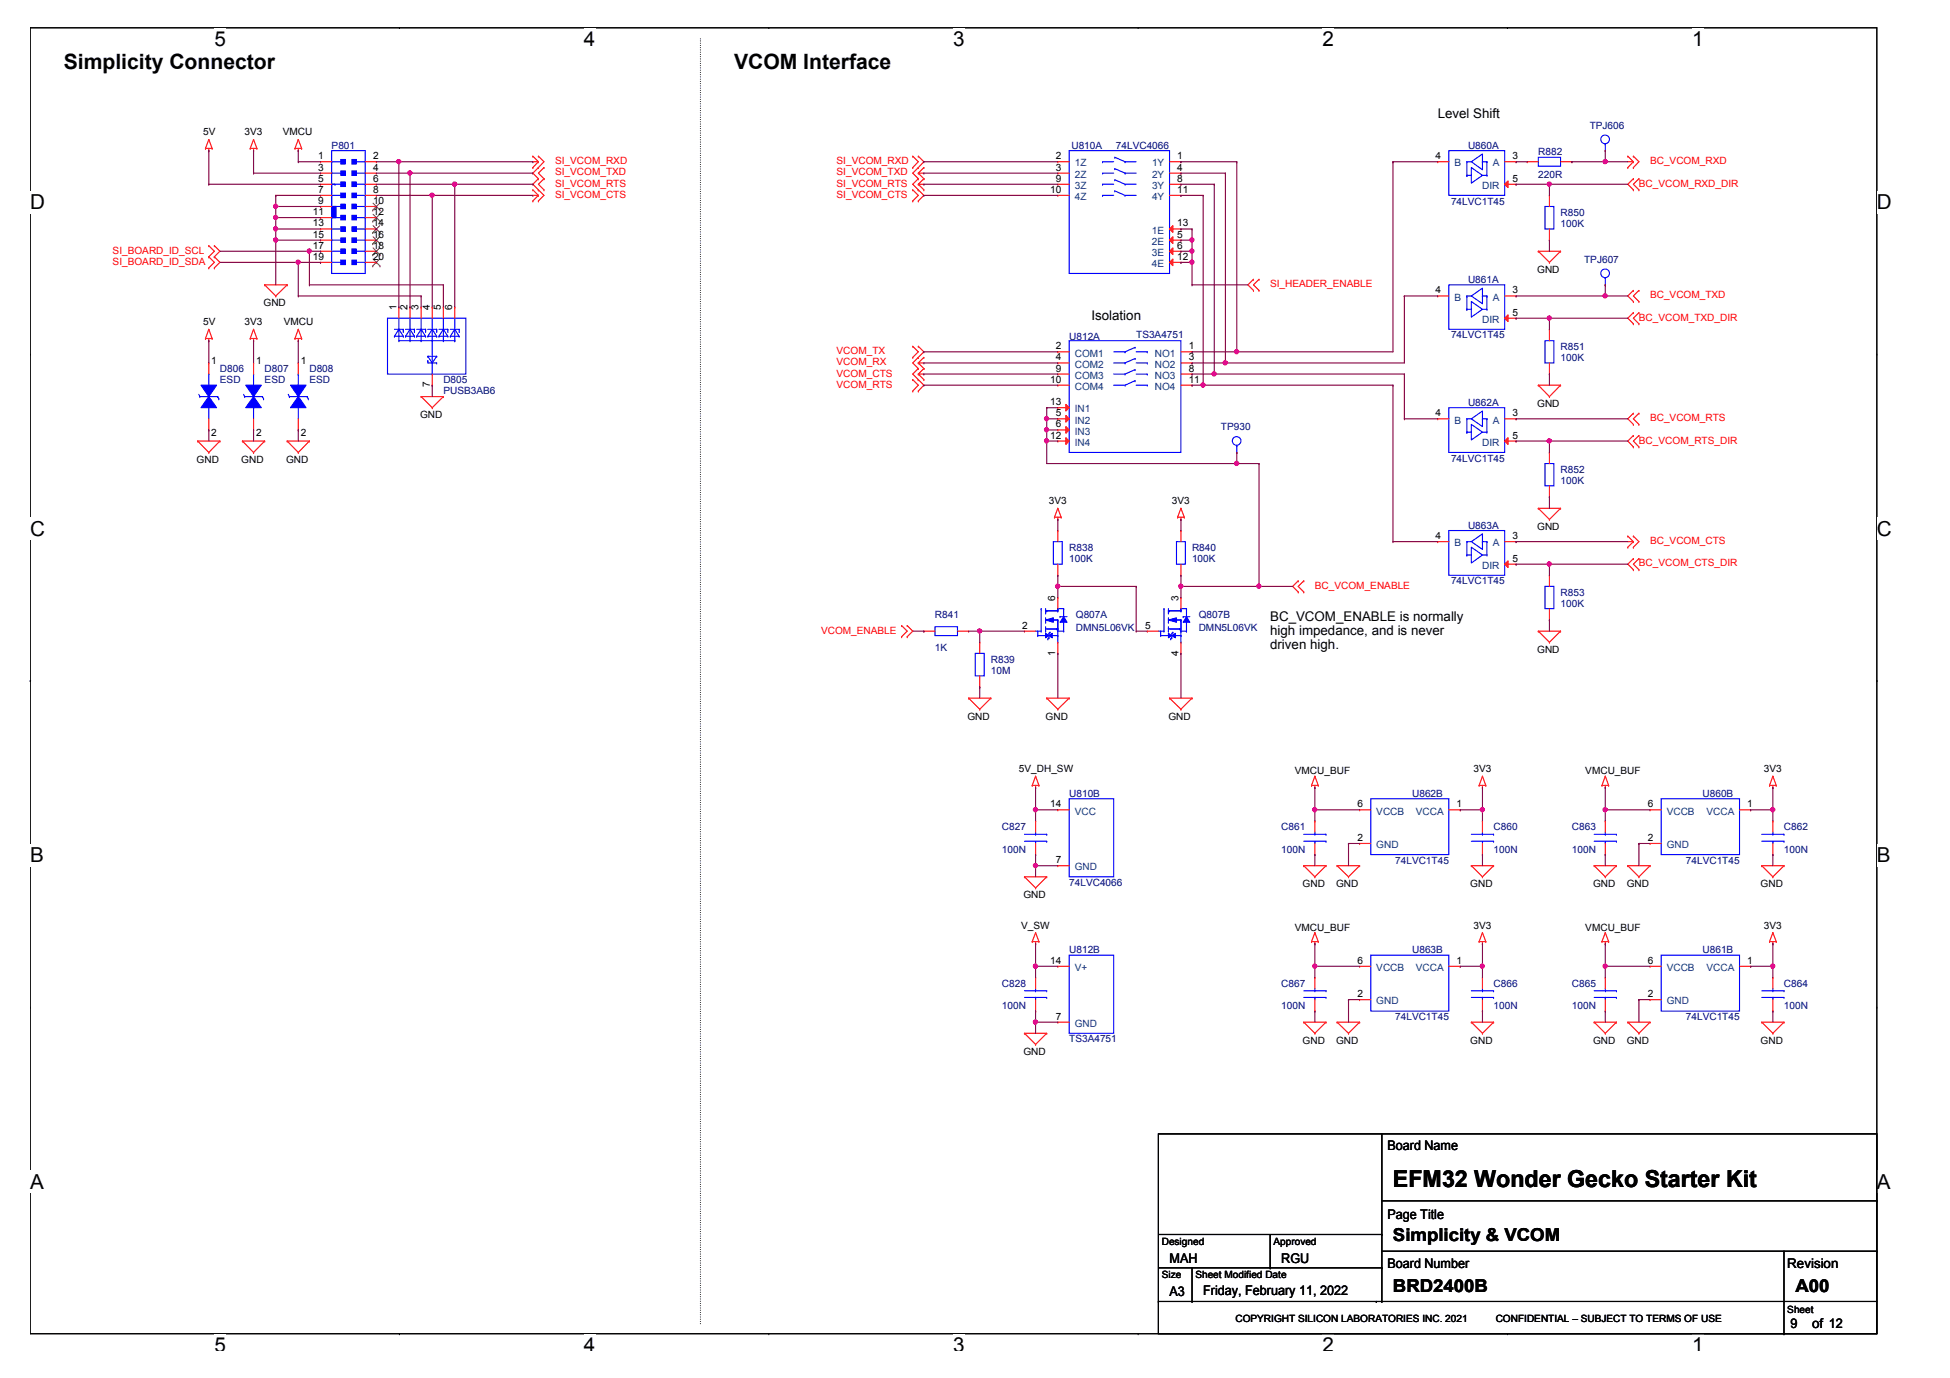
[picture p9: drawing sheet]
<svg xmlns="http://www.w3.org/2000/svg" width="297mm" height="210mm" viewBox="0 0 297 210" stroke-linecap="round" stroke-linejoin="round" font-family="sans-serif">
<defs><g id="words">
<text font-size="3.6" x="212.2" y="180.8">EFM32 Wonder Gecko Starter Kit</text>
<g font-size="3.2">
<text x="9.7" y="10.6">Simplicity Connector</text>
<text x="111.8" y="10.6">VCOM Interface</text>
</g>
<g font-size="3.1">
<text x="32.7" y="7">5</text>
<text x="89" y="7">4</text>
<text x="145.2" y="7">3</text>
<text x="201.5" y="7">2</text>
<text x="257.7" y="7">1</text>
<text x="4.6" y="31.9">D</text>
<text x="285.9" y="31.9">D</text>
<text x="4.6" y="81.6">C</text>
<text x="285.9" y="81.6">C</text>
<text x="4.6" y="131.3">B</text>
<text x="285.9" y="131.3">B</text>
<text x="4.6" y="181.1">A</text>
<text x="285.9" y="181.1">A</text>
<text x="32.7" y="206">5</text>
<text x="89" y="206">4</text>
<text x="145.2" y="206">3</text>
<text x="201.5" y="206">2</text>
<text x="257.7" y="206">1</text>
</g>
<g font-size="2.7">
<text x="212.2" y="189">Simplicity &amp; VCOM</text>
<text x="212.2" y="196.8">BRD2400B</text>
<text x="273.5" y="196.8">A00</text>
</g>
<g font-size="2">
<text x="219" y="18">Level Shift</text>
<text x="166.3" y="48.7">Isolation</text>
<text x="193.5" y="94.6">BC_VCOM_ENABLE is normally</text>
<text x="193.5" y="96.7">high impedance, and is never</text>
<text x="193.5" y="98.8">driven high.</text>
<text x="211.3" y="175.1">Board Name</text>
<text x="211.3" y="185.7">Page Title</text>
<text x="178.2" y="192.3">MAH</text>
<text x="178.2" y="197.4">A3</text>
<text x="183.3" y="197.2">Friday, February 11, 2022</text>
<text x="195.2" y="192.3">RGU</text>
<text x="211.3" y="193.2">Board Number</text>
<text x="272.3" y="193.2">Revision</text>
<text x="272.8" y="202.4">9</text>
<text x="276" y="202.4">of 12</text>
</g>
<g font-size="1.5">
<text x="31" y="20.6">5V</text>
<text x="37.3" y="20.6">3V3</text>
<text x="43.1" y="20.6">VMCU</text>
<text x="48.5" y="24.3">1</text>
<text x="48.5" y="26">3</text>
<text x="48.5" y="27.7">5</text>
<text x="48.5" y="29.4">7</text>
<text x="56.8" y="24.3">2</text>
<text x="56.8" y="26">4</text>
<text x="56.8" y="29.4">8</text>
<text x="56.8" y="27.7">6</text>
<text x="160" y="29.4">10</text>
<text x="160.8" y="24.3">2</text>
<text x="160.8" y="26">3</text>
<text x="160.8" y="27.7">9</text>
<text x="179.3" y="24.3">1</text>
<text x="179.3" y="26">4</text>
<text x="179.3" y="27.7">8</text>
<text x="179.3" y="29.4">11</text>
<text x="218.7" y="24.3">4</text>
<text x="230.4" y="24.3">3</text>
<text x="230.4" y="27.7">5</text>
<text x="47.6" y="34.5">13</text>
<text x="47.6" y="32.8">11</text>
<text x="48.5" y="31.1">9</text>
<text x="56.8" y="31.1">10</text>
<text x="56.8" y="32.8">12</text>
<text x="56.8" y="34.5">14</text>
<text x="179.3" y="34.5">13</text>
<text x="47.6" y="36.2">15</text>
<text x="47.6" y="37.9">17</text>
<text x="47.6" y="39.6">19</text>
<text x="56.8" y="36.2">16</text>
<text x="56.8" y="37.9">18</text>
<text x="56.8" y="39.6">20</text>
<text x="179.3" y="36.2">5</text>
<text x="179.3" y="37.9">6</text>
<text x="179.3" y="39.6">12</text>
<text x="234.2" y="41.5">GND</text>
<text x="40.1" y="46.7">GND</text>
<text x="60.4" y="47.3" transform="rotate(-90 60.4 47.3)">1</text>
<text x="62.1" y="47.3" transform="rotate(-90 62.1 47.3)">2</text>
<text x="63.8" y="47.3" transform="rotate(-90 63.8 47.3)">3</text>
<text x="65.5" y="47.3" transform="rotate(-90 65.5 47.3)">4</text>
<text x="67.2" y="47.3" transform="rotate(-90 67.2 47.3)">5</text>
<text x="68.9" y="47.3" transform="rotate(-90 68.9 47.3)">6</text>
<text x="218.7" y="44.7">4</text>
<text x="230.4" y="44.7">3</text>
<text x="31" y="49.5">5V</text>
<text x="37.3" y="49.5">3V3</text>
<text x="43.2" y="49.5">VMCU</text>
<text x="160.8" y="53.2">2</text>
<text x="181.1" y="53.2">1</text>
<text x="230.4" y="48.1">5</text>
<text x="32.2" y="55.5">1</text>
<text x="39" y="55.5">1</text>
<text x="45.8" y="55.5">1</text>
<text x="65.5" y="59" transform="rotate(-90 65.5 59)">7</text>
<text x="160" y="58.3">10</text>
<text x="160.8" y="54.9">4</text>
<text x="160.8" y="56.6">9</text>
<text x="181.1" y="54.9">3</text>
<text x="181.1" y="56.6">8</text>
<text x="181.1" y="58.3">11</text>
<text x="64" y="63.7">GND</text>
<text x="160" y="61.7">13</text>
<text x="160.8" y="63.4">5</text>
<text x="160.8" y="65.1">6</text>
<text x="218.7" y="63.4">4</text>
<text x="230.4" y="63.4">3</text>
<text x="234.2" y="62">GND</text>
<text x="29.9" y="70.5">GND</text>
<text x="32.2" y="66.4">2</text>
<text x="36.8" y="70.5">GND</text>
<text x="39" y="66.4">2</text>
<text x="43.6" y="70.5">GND</text>
<text x="45.8" y="66.4">2</text>
<text x="160" y="66.8">12</text>
<text x="230.4" y="66.8">5</text>
<text x="159.8" y="76.7">3V3</text>
<text x="178.5" y="76.7">3V3</text>
<text x="218.7" y="82.1">4</text>
<text x="230.4" y="82.1">3</text>
<text x="234.2" y="80.7">GND</text>
<text x="230.4" y="85.6">5</text>
<text x="155.7" y="95.8">2</text>
<text x="160.8" y="91.5" transform="rotate(-90 160.8 91.5)">6</text>
<text x="174.4" y="95.8">5</text>
<text x="179.5" y="91.5" transform="rotate(-90 179.5 91.5)">3</text>
<text x="160.8" y="99.9" transform="rotate(-90 160.8 99.9)">1</text>
<text x="179.5" y="99.9" transform="rotate(-90 179.5 99.9)">4</text>
<text x="234.2" y="99.4">GND</text>
<text x="147.4" y="109.6">GND</text>
<text x="159.3" y="109.6">GND</text>
<text x="178" y="109.6">GND</text>
<text x="155.2" y="117.6">5V_DH_SW</text>
<text x="197.2" y="117.9">VMCU_BUF</text>
<text x="224.5" y="117.6">3V3</text>
<text x="241.5" y="117.9">VMCU_BUF</text>
<text x="268.7" y="117.6">3V3</text>
<text x="160" y="123">14</text>
<text x="206.8" y="123">6</text>
<text x="221.9" y="123">1</text>
<text x="251" y="123">6</text>
<text x="266.2" y="123">1</text>
<text x="160.8" y="131.5">7</text>
<text x="206.8" y="128.1">2</text>
<text x="251" y="128.1">2</text>
<text x="155.9" y="136.8">GND</text>
<text x="198.4" y="135.1">GND</text>
<text x="203.5" y="135.1">GND</text>
<text x="224" y="135.1">GND</text>
<text x="242.7" y="135.1">GND</text>
<text x="247.8" y="135.1">GND</text>
<text x="268.2" y="135.1">GND</text>
<text x="155.5" y="141.4">V_SW</text>
<text x="197.2" y="141.8">VMCU_BUF</text>
<text x="224.5" y="141.4">3V3</text>
<text x="241.5" y="141.8">VMCU_BUF</text>
<text x="268.7" y="141.4">3V3</text>
<text x="160" y="146.8">14</text>
<text x="206.8" y="146.8">6</text>
<text x="221.9" y="146.8">1</text>
<text x="251" y="146.8">6</text>
<text x="266.2" y="146.8">1</text>
<text x="160.8" y="155.3">7</text>
<text x="206.8" y="151.9">2</text>
<text x="251" y="151.9">2</text>
<text x="155.9" y="160.7">GND</text>
<text x="198.4" y="159">GND</text>
<text x="203.5" y="159">GND</text>
<text x="224" y="159">GND</text>
<text x="242.7" y="159">GND</text>
<text x="247.8" y="159">GND</text>
<text x="268.2" y="159">GND</text>
<text x="177" y="189.6">Designed</text>
<text x="194" y="189.6">Approved</text>
<text x="177" y="194.7">Size</text>
<text x="182.1" y="194.7">Sheet Modified Date</text>
<text x="188.2" y="201.3">COPYRIGHT SILICON LABORATORIES INC. 2021</text>
<text x="227.8" y="201.3">CONFIDENTIAL – SUBJECT TO TERMS OF USE</text>
<text x="272.3" y="200">Sheet</text>
</g>
<g font-size="1.5" fill="#000080">
<text x="50.5" y="22.6">P801</text>
<text x="163.2" y="22.6">U810A</text>
<text x="170" y="22.6">74LVC4066</text>
<text x="223.6" y="22.6">U860A</text>
<text x="234.3" y="23.7">R882</text>
<text x="242.2" y="19.6">TPJ606</text>
<text x="234.3" y="27.1">220R</text>
<text x="221" y="31.2">74LVC1T45</text>
<text x="237.7" y="32.9">R850</text>
<text x="237.7" y="34.5">100K</text>
<text x="241.3" y="40">TPJ607</text>
<text x="223.6" y="43.1">U861A</text>
<text x="162.9" y="51.7">U812A</text>
<text x="173.1" y="51.6">TS3A4751</text>
<text x="221" y="51.6">74LVC1T45</text>
<text x="237.7" y="53.3">R851</text>
<text x="33.5" y="56.7">D806</text>
<text x="33.5" y="58.4">ESD</text>
<text x="40.3" y="56.7">D807</text>
<text x="40.3" y="58.4">ESD</text>
<text x="47.1" y="56.7">D808</text>
<text x="47.1" y="58.4">ESD</text>
<text x="67.5" y="58.4">D805</text>
<text x="237.7" y="55">100K</text>
<text x="67.5" y="60.1">PUSB3AB6</text>
<text x="186" y="65.5">TP930</text>
<text x="223.6" y="61.8">U862A</text>
<text x="221" y="70.3">74LVC1T45</text>
<text x="237.7" y="72">R852</text>
<text x="237.7" y="73.7">100K</text>
<text x="162.9" y="83.9">R838</text>
<text x="181.6" y="83.9">R840</text>
<text x="223.6" y="80.5">U863A</text>
<text x="162.9" y="85.6">100K</text>
<text x="181.6" y="85.6">100K</text>
<text x="221" y="89">74LVC1T45</text>
<text x="142.4" y="94.1">R841</text>
<text x="163.9" y="94.1">Q807A</text>
<text x="182.6" y="94.1">Q807B</text>
<text x="237.7" y="90.7">R853</text>
<text x="237.7" y="92.4">100K</text>
<text x="142.4" y="99.2">1K</text>
<text x="150.9" y="100.9">R839</text>
<text x="163.9" y="96.2">DMN5L06VK</text>
<text x="182.6" y="96.2">DMN5L06VK</text>
<text x="150.9" y="102.6">10M</text>
<text x="162.9" y="121.4">U810B</text>
<text x="215.1" y="121.4">U862B</text>
<text x="259.3" y="121.4">U860B</text>
<text x="152.6" y="126.4">C827</text>
<text x="152.6" y="129.9">100N</text>
<text x="195.2" y="126.4">C861</text>
<text x="195.2" y="129.9">100N</text>
<text x="212.5" y="131.6">74LVC1T45</text>
<text x="227.5" y="126.4">C860</text>
<text x="227.5" y="129.9">100N</text>
<text x="239.5" y="126.4">C863</text>
<text x="239.5" y="129.9">100N</text>
<text x="256.8" y="131.6">74LVC1T45</text>
<text x="271.8" y="126.4">C862</text>
<text x="271.8" y="129.9">100N</text>
<text x="162.9" y="135">74LVC4066</text>
<text x="162.9" y="145.2">U812B</text>
<text x="215.1" y="145.2">U863B</text>
<text x="259.3" y="145.2">U861B</text>
<text x="152.6" y="150.3">C828</text>
<text x="152.6" y="153.7">100N</text>
<text x="195.2" y="150.3">C867</text>
<text x="195.2" y="153.7">100N</text>
<text x="212.5" y="155.4">74LVC1T45</text>
<text x="227.5" y="150.3">C866</text>
<text x="227.5" y="153.7">100N</text>
<text x="239.5" y="150.3">C865</text>
<text x="239.5" y="153.7">100N</text>
<text x="256.8" y="155.4">74LVC1T45</text>
<text x="271.8" y="150.3">C864</text>
<text x="271.8" y="153.7">100N</text>
<text x="162.9" y="158.8">TS3A4751</text>
</g>
<g font-size="1.5" fill="#f00">
<text x="84.6" y="25">SI_VCOM_RXD</text>
<text x="84.6" y="26.7">SI_VCOM_TXD</text>
<text x="84.6" y="28.4">SI_VCOM_RTS</text>
<text x="127.4" y="25">SI_VCOM_RXD</text>
<text x="127.4" y="26.7">SI_VCOM_TXD</text>
<text x="127.4" y="28.4">SI_VCOM_RTS</text>
<text x="249.7" y="28.4">BC_VCOM_RXD_DIR</text>
<text x="251.3" y="25">BC_VCOM_RXD</text>
<text x="84.6" y="30.1">SI_VCOM_CTS</text>
<text x="127.4" y="30.1">SI_VCOM_CTS</text>
<text x="17.2" y="38.6">SI_BOARD_ID_SCL</text>
<text x="17.2" y="40.3">SI_BOARD_ID_SDA</text>
<text x="193.5" y="43.7">SI_HEADER_ENABLE</text>
<text x="251.3" y="45.5">BC_VCOM_TXD</text>
<text x="127.4" y="54">VCOM_TX</text>
<text x="249.7" y="48.9">BC_VCOM_TXD_DIR</text>
<text x="127.4" y="59.1">VCOM_RTS</text>
<text x="127.4" y="57.4">VCOM_CTS</text>
<text x="127.4" y="55.7">VCOM_RX</text>
<text x="251.3" y="64.2">BC_VCOM_RTS</text>
<text x="249.7" y="67.6">BC_VCOM_RTS_DIR</text>
<text x="251.3" y="82.9">BC_VCOM_CTS</text>
<text x="200.3" y="89.7">BC_VCOM_ENABLE</text>
<text x="249.7" y="86.3">BC_VCOM_CTS_DIR</text>
<text x="125.1" y="96.5">VCOM_ENABLE</text>
</g>
<g font-size="1.5" fill="#004080">
<text x="163.7" y="25.4">1Z</text>
<text x="163.7" y="27.1">2Z</text>
<text x="163.7" y="28.8">3Z</text>
<text x="175.5" y="25.4">1Y</text>
<text x="175.5" y="27.1">2Y</text>
<text x="175.5" y="28.8">3Y</text>
<text x="221.5" y="25.4">B</text>
<text x="225.8" y="28.8">DIR</text>
<text x="227.4" y="25.4">A</text>
<text x="163.7" y="30.5">4Z</text>
<text x="175.4" y="35.6">1E</text>
<text x="175.5" y="30.5">4Y</text>
<text x="175.4" y="37.3">2E</text>
<text x="175.4" y="39">3E</text>
<text x="175.4" y="40.7">4E</text>
<text x="221.5" y="45.8">B</text>
<text x="227.4" y="45.8">A</text>
<text x="225.8" y="49.2">DIR</text>
<text x="163.7" y="54.3">COM1</text>
<text x="163.7" y="56">COM2</text>
<text x="163.7" y="57.7">COM3</text>
<text x="163.7" y="59.4">COM4</text>
<text x="175.9" y="56">NO2</text>
<text x="175.9" y="57.7">NO3</text>
<text x="175.9" y="59.4">NO4</text>
<text x="175.9" y="54.3">NO1</text>
<text x="163.7" y="62.8">IN1</text>
<text x="163.7" y="64.5">IN2</text>
<text x="221.5" y="64.5">B</text>
<text x="227.4" y="64.5">A</text>
<text x="163.7" y="66.2">IN3</text>
<text x="163.7" y="67.9">IN4</text>
<text x="225.8" y="67.9">DIR</text>
<text x="221.5" y="83.2">B</text>
<text x="227.4" y="83.2">A</text>
<text x="225.8" y="86.7">DIR</text>
<text x="163.7" y="124.1">VCC</text>
<text x="209.6" y="124.1">VCCB</text>
<text x="215.7" y="124.1">VCCA</text>
<text x="253.9" y="124.1">VCCB</text>
<text x="259.9" y="124.1">VCCA</text>
<text x="209.6" y="129.2">GND</text>
<text x="253.9" y="129.2">GND</text>
<text x="163.7" y="132.6">GND</text>
<text x="163.7" y="147.9">V+</text>
<text x="209.6" y="147.9">VCCB</text>
<text x="215.7" y="147.9">VCCA</text>
<text x="253.9" y="147.9">VCCB</text>
<text x="259.9" y="147.9">VCCA</text>
<text x="209.6" y="153">GND</text>
<text x="253.9" y="153">GND</text>
<text x="163.7" y="156.4">GND</text>
</g>
</g></defs>
<path d="M4.6 4.2h281.3v199h-281.3z" fill="none" stroke="#000" stroke-width=".17"/>
<g fill="#fff">
<path d="M32.7 4.2h1.7v3.5h-1.7z"/>
<path d="M32.7 203.2h1.7v2.5h-1.7z"/>
</g>
<path d="M60.8 4.2h.1M60.8 203.2h.1" fill="none" stroke="#000" stroke-width=".17"/>
<g fill="#fff">
<path d="M89 4.2h1.7v3.5h-1.7z"/>
<path d="M89 203.2h1.7v2.5h-1.7z"/>
</g>
<path d="M117.1 4.2h.1M117.1 203.2h.1" fill="none" stroke="#000" stroke-width=".17"/>
<g fill="#fff">
<path d="M145.2 4.2h1.8v3.5h-1.8z"/>
<path d="M145.2 203.2h1.8v2.5h-1.8z"/>
</g>
<path d="M173.4 4.2h.1M173.4 203.2h.1" fill="none" stroke="#000" stroke-width=".17"/>
<g fill="#fff">
<path d="M201.5 4.2h1.7v3.5h-1.7z"/>
<path d="M201.5 203.2h1.7v2.5h-1.7z"/>
</g>
<path d="M229.6 4.2h.1M229.6 203.2h.1" fill="none" stroke="#000" stroke-width=".17"/>
<g fill="#fff">
<path d="M257.7 4.2h1.8v3.5h-1.8z"/>
<path d="M257.7 203.2h1.8v2.5h-1.8z"/>
<path d="M4.6 29.1h2.2v3.5h-2.2z"/>
<path d="M285.9 29.1h2.2v3.5h-2.2z"/>
<path d="M4.6 78.8h2.2v3.5h-2.2z"/>
<path d="M285.9 78.8h2.2v3.5h-2.2z"/>
</g>
<path d="M4.6 53.9h.1M285.9 53.9h.1" fill="none" stroke="#000" stroke-width=".17"/>
<g fill="#fff">
<path d="M4.6 128.5h2.1v3.5h-2.1z"/>
<path d="M285.9 128.5h2.1v3.5h-2.1z"/>
</g>
<path d="M4.6 103.7h.1M285.9 103.7h.1" fill="none" stroke="#000" stroke-width=".17"/>
<path d="M4.6 103.7h.1M285.9 103.7h.1" fill="none" stroke="#000" stroke-width=".15"/>
<g fill="#fff">
<path d="M4.6 178.3h2.1v3.4h-2.1z"/>
<path d="M285.9 178.3h2.1v3.4h-2.1z"/>
</g>
<g fill="none" stroke="#000" stroke-width=".17">
<path d="M4.6 153.4h.1M285.9 153.4h.1M176.5 172.7h109.4v30.5h-109.4zM210.5 172.7v25.5M176.5 198.2h.1M176.5 198.2h109.4M176.5 193.1h34M176.5 188h34M181.6 198.2h.1M181.6 193.1v5.1M193.5 193.1h.1M193.5 188v5.1"/>
<path d="M209.6 198.2h.1M210.5 198.2h.1M210.5 193.1h.1M210.5 188h.1M210.5 182.9h75.4M210.5 190.6h75.4M271.8 190.6v12.6M285.9 182.9h.1M285.9 190.6h.1M271.8 203.2h.1"/>
</g>
<path d="M106.7 5.9h.1M106.7 201.6v-195.7" fill="none" stroke="#000" stroke-width=".17" stroke-dasharray="0 .3"/>
<g fill="none" stroke="#f00" stroke-width=".17">
<path d="M31.3 22.6h.1M31.3 22.6h1M31.8 22.9h.1M31.8 21.3h.1M31.8 37.4h.1M31.8 39.1h.1M31.8 22.6v.3M31.8 21.3l-.5 1.3M31.8 21.3l.5 1.3M31.8 37.4l.9 .9-.9 .8M31.8 39.1l.9 .9-.9 .8M32.3 22.6h.1"/>
<path d="M32.7 37.4h.1M32.7 39.1h.1M32.7 37.4l.8 .9-.8 .8M32.7 39.1l.8 .9-.8 .8M38.1 22.6h.1M38.1 22.6h1M38.6 22.9h.1M38.6 21.3h.1M38.6 22.6v.3M38.6 21.3l-.5 1.3M38.6 21.3l.5 1.3M39.1 22.6h.1"/>
<path d="M44.9 22.6h.1M44.9 22.6h1M45.4 22.9h.1M45.4 21.3h.1M45.4 22.6v.3M45.4 21.3l-.5 1.3M45.4 21.3l.5 1.3M45.9 22.6h.1M81.2 23.8h.1M81.2 25.5h.1M81.2 28.9h.1M81.2 30.6h.1"/>
<path d="M81.2 24.6h.8M81.2 23.8l.8 .8M81.2 28.9l.8 .9M81.2 29.8h.8M82 23.8h.1M82 25.5h.1M82 24.6h.1M82 27.2h.1M82 28.9h.1M82 30.6h.1M82 29.8h.1M82 23.8l.9 .8-.9 .9"/>
<path d="M82 24.6l-.8 .9M82 25.5l-.8 .9 .8 .8M82 27.2l-.8 .9 1.7 1.7-.9 .8M82 29.8l-.8 .8M82.9 27.2h.1M82.9 25.5h.1M82.9 28.9h.1M82.9 25.5l-.9 .9 .9 .8M82.9 27.2l-.9 .9 .9 .8M139 23.8h.1M139 25.5h.1M139 28.9h.1"/>
<path d="M139 30.6h.1M139 23.8l.9 .8-.9 .9M139 28.9l.9 .9-.9 .8M139.9 23.8h.1M139.9 25.5h.1M139.9 27.2h.1M139.9 26.4h.1M139.9 28.9h.1M139.9 30.6h.1M139.9 28.1h.1M139.9 23.8l.8 .8-.8 .9M139.9 25.5l-.9 .9 .9 .8"/>
<path d="M139.9 26.4l.8 .8M139.9 26.4h.8M139.9 27.2l-.9 .9 1.7 1.7-.8 .8M139.9 28.1l.8 .8M139.9 28.1h.8M140.7 27.2h.1M140.7 25.5h.1M140.7 28.9h.1M140.7 25.5l-.8 .9M140.7 27.2l-.8 .9M234.3 38.3h.1M234.3 38.3h3.4"/>
<path d="M234.3 38.3l1.7 1.7M236 40h.1M237.7 38.3h.1M237.7 38.3l-1.7 1.7M248 23.8h.1M248 25.5h.1M248 23.8l.8 .8M248 24.6h.8M248.8 23.8h.1M248.8 25.5h.1M248.8 24.6h.1M248.8 28.9h.1"/>
<path d="M248.8 27.2h.1M248.8 23.8l.9 .8-.9 .9M248.8 24.6l-.8 .9M248.8 27.2l-.8 .9 .8 .8M249.7 28.9h.1M249.7 27.2h.1M249.7 27.2l-.9 .9 .9 .8M31.3 51.6h.1M31.3 51.6h1M31.8 51.9h.1M31.8 50.2h.1M31.8 40.8h.1"/>
<path d="M31.8 51.6v.3M31.8 50.2l-.5 1.4M31.8 50.2l.5 1.4M32.3 51.6h.1M32.7 40.8h.1M38.1 51.6h.1M38.1 51.6h1M38.6 51.9h.1M38.6 50.2h.1M38.6 51.6v.3M38.6 50.2l-.5 1.4M38.6 50.2l.5 1.4"/>
<path d="M39.1 51.6h.1M40.3 43.4h.1M40.3 43.4h3.4M40.3 43.4l1.7 1.7M42 45.1h.1M43.7 43.4h.1M43.7 43.4l-1.7 1.7M44.9 51.6h.1M44.9 51.6h1M45.4 51.9h.1M45.4 50.2h.1M45.4 51.6v.3"/>
<path d="M45.4 50.2l-.5 1.4M45.4 50.2l.5 1.4M45.9 51.6h.1M139 57.8h.1M139 59.6h.1M139 52.7h.1M139 54.4h.1M139 57.8l.9 .9-.9 .9M139 52.7l.9 .9-.9 .8M139.9 57.8h.1M139.9 59.6h.1M139.9 56.1h.1"/>
<path d="M139.9 57h.1M139.9 52.7h.1M139.9 54.4h.1M139.9 55.3h.1M139.9 57.8l.8 .9-.8 .9M139.9 56.1l-.9 .9 .9 .8M139.9 57l.8 .8M139.9 57h.8M139.9 52.7l.8 .9-1.7 1.7 .9 .8M139.9 55.3l.8 .8M139.9 55.3h.8M140.7 57.8h.1"/>
<path d="M140.7 56.1h.1M140.7 54.4h.1M140.7 56.1l-.8 .9M140.7 54.4l-.8 .9M190.9 44.2h.1M190.9 42.5h.1M190.9 42.5l-.8 .9 .8 .8M191.8 44.2h.1M191.8 42.5h.1M191.8 42.5l-.9 .9 .9 .8M219 45.1h.1M219 45.1h1.7"/>
<path d="M229.2 45.1h1.7M230.9 45.1h.1M234.3 58.7h.1M234.3 58.7h3.4M234.3 58.7l1.7 1.7M237.7 58.7h.1M237.7 58.7l-1.7 1.7M248.8 45.9h.1M248.8 44.2h.1M248.8 49.3h.1M248.8 47.6h.1M248.8 44.2l-.8 .9 .8 .8"/>
<path d="M248.8 47.6l-.8 .9 .8 .8M249.7 45.9h.1M249.7 44.2h.1M249.7 49.3h.1M249.7 47.6h.1M249.7 44.2l-.9 .9 .9 .8M249.7 47.6l-.9 .9 .9 .8M30.1 67.2h.1M30.1 67.2h3.4M30.1 67.2l1.7 1.7M31.8 68.9h.1M33.5 67.2h.1"/>
<path d="M33.5 67.2l-1.7 1.7M36.9 67.2h.1M36.9 67.2h3.4M36.9 67.2l1.7 1.7M38.6 68.9h.1M40.3 67.2h.1M40.3 67.2l-1.7 1.7M43.7 67.2h.1M43.7 67.2h3.4M43.7 67.2l1.7 1.7M45.4 68.9h.1M47.1 67.2h.1"/>
<path d="M47.1 67.2l-1.7 1.7M64.1 60.4h.1M64.1 60.4h3.4M64.1 60.4l1.7 1.7M65.8 62.1h.1M67.5 60.4h.1M67.5 60.4l-1.7 1.7M160.6 78.8h.1M160.6 78.8h1M161.1 79.1h.1M161.1 77.4h.1M161.1 78.8v.3"/>
<path d="M161.1 77.4l-.5 1.4M161.1 77.4l.5 1.4M161.6 78.8h.1M179.4 78.8h.1M179.4 78.8h1M179.9 79.1h.1M179.9 77.4h.1M179.9 78.8v.3M179.9 77.4l-.5 1.4M179.9 77.4l.5 1.4M180.4 78.8h.1M234.3 77.4h.1"/>
<path d="M234.3 77.4h3.4M234.3 77.4l1.7 1.7M236 60.4h.1M236 79.1h.1M237.7 77.4h.1M237.7 77.4l-1.7 1.7M248.8 64.6h.1M248.8 62.9h.1M248.8 68.1h.1M248.8 66.3h.1M248.8 66.3l-.8 .9 .8 .9M248.8 62.9l-.8 .9 .8 .8"/>
<path d="M249.7 64.6h.1M249.7 62.9h.1M249.7 68.1h.1M249.7 66.3h.1M249.7 62.9l-.9 .9 .9 .8M249.7 66.3l-.9 .9 .9 .9M137.3 95.3h.1M137.3 97h.1M137.3 95.3l.9 .8-.9 .9M138.2 95.3h.1M138.2 97h.1M138.2 95.3l.8 .8-.8 .9"/>
<path d="M197.8 90.2h.1M197.8 88.5h.1M197.8 88.5l-.9 .8 .9 .9M198.6 90.2h.1M198.6 88.5h.1M198.6 88.5l-.8 .8 .8 .9M234.3 96.1h.1M234.3 96.1h3.4M234.3 96.1l1.7 1.7M236 97.8h.1M237.7 96.1h.1M237.7 96.1l-1.7 1.7"/>
<path d="M248 81.7h.1M248 83.4h.1M248 81.7l.8 .8M248 82.5h.8M248.8 81.7h.1M248.8 83.4h.1M248.8 82.5h.1M248.8 86.8h.1M248.8 85.1h.1M248.8 85.1l-.8 .8 .8 .9M248.8 81.7l.9 .8-.9 .9M248.8 82.5l-.8 .9"/>
<path d="M249.7 86.8h.1M249.7 85.1h.1M249.7 85.1l-.9 .8 .9 .9M147.5 106.3h.1M147.5 106.3h3.4M147.5 106.3l1.7 1.7M149.2 108h.1M150.9 106.3h.1M150.9 106.3l-1.7 1.7M157.2 119.6h.1M157.2 119.6h1.1M157.7 120h.1"/>
<path d="M157.7 118.2h.1M157.7 119.6v.4M157.7 118.2l-.5 1.4M157.7 118.2l.6 1.4M158.3 119.6h.1M159.4 106.3h.1M159.4 106.3h3.5M159.4 106.3l1.7 1.7M161.1 108h.1M162.9 106.3h.1M162.9 106.3l-1.8 1.7M178.2 106.3h.1"/>
<path d="M178.2 106.3h3.4M178.2 106.3l1.7 1.7M179.9 108h.1M181.6 106.3h.1M181.6 106.3l-1.7 1.7M199.8 119.6h.1M199.8 119.6h1M200.3 120h.1M200.3 118.2h.1M200.3 119.6v.4M200.3 118.2l-.5 1.4M200.3 118.2l.5 1.4"/>
<path d="M200.8 119.6h.1M225.3 119.6h.1M225.3 119.6h1M225.8 120h.1M225.8 118.2h.1M225.8 119.6v.4M225.8 118.2l.5 1.4M225.8 118.2l-.5 1.4M226.3 119.6h.1M244 119.6h.1M244 119.6h1M244.5 120h.1"/>
<path d="M244.5 118.2h.1M244.5 119.6v.4M244.5 118.2l-.5 1.4M244.5 118.2l.5 1.4M245 119.6h.1M269.6 119.6h.1M269.6 119.6h1M270.1 120h.1M270.1 118.2h.1M270.1 119.6v.4M270.1 118.2l.5 1.4M270.1 118.2l-.5 1.4"/>
<path d="M270.6 119.6h.1M156.1 133.6h.1M156.1 133.6h3.3M156.1 133.6l1.6 1.7M157.7 135.3h.1M159.4 133.6h.1M159.4 133.6l-1.7 1.7M198.6 131.9h.1M198.6 131.9h3.4M198.6 131.9l1.7 1.7M200.3 133.6h.1M202 131.9h.1"/>
<path d="M202 131.9l-1.7 1.7M203.7 131.9h.1M203.7 131.9h3.4M203.7 131.9l1.7 1.7M205.4 133.6h.1M207.1 131.9h.1M207.1 131.9l-1.7 1.7M224.1 131.9h.1M224.1 131.9h3.4M224.1 131.9l1.7 1.7M225.8 133.6h.1M227.5 131.9h.1"/>
<path d="M227.5 131.9l-1.7 1.7M242.8 131.9h.1M242.8 131.9h3.4M242.8 131.9l1.7 1.7M244.5 133.6h.1M246.2 131.9h.1M246.2 131.9l-1.7 1.7M248 131.9h.1M248 131.9h3.3M248 131.9l1.7 1.7M249.7 133.6h.1M251.3 131.9h.1"/>
<path d="M251.3 123.4h.1M251.3 128.5h.1M251.3 131.9l-1.6 1.7M251.3 123.4h1.7M251.3 128.5h1.7M265 123.4h1.7M266.7 123.4h.1M268.4 131.9h.1M268.4 131.9h3.4M268.4 131.9l1.7 1.7M270.1 133.6h.1M271.8 131.9h.1"/>
<path d="M271.8 131.9l-1.7 1.7M156.1 157.4h.1M156.1 157.4h3.3M156.1 157.4l1.6 1.7M157.2 143.4h.1M157.2 143.4h1.1M157.7 143.8h.1M157.7 142.1h.1M157.7 159.1h.1M157.7 143.4v.4M157.7 142.1l-.5 1.3M157.7 142.1l.6 1.3"/>
<path d="M158.3 143.4h.1M159.4 157.4h.1M159.4 157.4l-1.7 1.7M198.6 155.7h.1M198.6 155.7h3.4M198.6 155.7l1.7 1.7M199.8 143.4h.1M199.8 143.4h1M200.3 143.8h.1M200.3 142.1h.1M200.3 157.4h.1M200.3 143.4v.4"/>
<path d="M200.3 142.1l-.5 1.3M200.3 142.1l.5 1.3M200.8 143.4h.1M202 155.7h.1M202 155.7l-1.7 1.7M203.7 155.7h.1M203.7 155.7h3.4M203.7 155.7l1.7 1.7M205.4 157.4h.1M207.1 155.7h.1M207.1 147.2h.1M207.1 152.3h.1"/>
<path d="M207.1 155.7l-1.7 1.7M207.1 147.2h1.7M207.1 152.3h1.7M220.7 147.2h1.7M222.4 147.2h.1M224.1 155.7h.1M224.1 155.7h3.4M224.1 155.7l1.7 1.7M225.3 143.4h.1M225.3 143.4h1M225.8 143.8h.1M225.8 142.1h.1"/>
<path d="M225.8 157.4h.1M225.8 143.4v.4M225.8 142.1l.5 1.3M225.8 142.1l-.5 1.3M226.3 143.4h.1M227.5 155.7h.1M227.5 155.7l-1.7 1.7M242.8 155.7h.1M242.8 155.7h3.4M242.8 155.7l1.7 1.7M244 143.4h.1M244 143.4h1"/>
<path d="M244.5 143.8h.1M244.5 142.1h.1M244.5 157.4h.1M244.5 143.4v.4M244.5 142.1l-.5 1.3M244.5 142.1l.5 1.3M245 143.4h.1M246.2 155.7h.1M246.2 155.7l-1.7 1.7M248 155.7h.1M248 155.7h3.3M248 155.7l1.7 1.7"/>
<path d="M249.7 157.4h.1M251.3 155.7h.1M251.3 155.7l-1.6 1.7M268.4 155.7h.1M268.4 155.7h3.4M268.4 155.7l1.7 1.7M269.6 143.4h.1M269.6 143.4h1M270.1 143.8h.1M270.1 142.1h.1M270.1 157.4h.1M270.1 143.4v.4"/>
<path d="M270.1 142.1l.5 1.3M270.1 142.1l-.5 1.3M270.6 143.4h.1M271.8 155.7h.1M271.8 155.7l-1.7 1.7"/>
</g>
<g fill="none" stroke="#00f" stroke-width=".17">
<path d="M220.7 43.4h8.5v6.8h-8.5zM223.4 45.1h.1M223.4 47.1h.1M223.4 47.1h.7M223.4 45.1h.7M223.4 45.1v2M224.1 45.1l1.7-1.2v2.4zM224.1 45.9l1.7 1.2-1.7 1.2zM225.8 45.1h.1M225.8 47.1h.7M225.8 45.1h.7M226.5 47.1h.1"/>
<path d="M226.5 45.1h.1M226.5 45.1v2M253 121.7h12v8.5h-12zM208.8 145.5h11.9v8.5h-11.9z"/>
</g>
<path d="M229.7 48v1l-.5-.5z" fill="#f00"/>
<path d="M229.2 48.5h1.7M229.7 48v1l-.5-.5zM230.9 48.5h.1" fill="none" stroke="#f00" stroke-width=".17"/>
<g fill="none" stroke="#00f" stroke-width=".17">
<path d="M176.5 96.1h.8M177.3 96.1h.1M177.3 92.7h.1M177.3 92.7v3.4M178 93h.1M178 96.1h.1M178 95.8h1.9M178 93h1.9M178 95.5v.6M178.8 94.4h1.1M179.7 95.8h.1M179.9 96.1h.1"/>
<path d="M179.9 93h.1M179.9 95.8h.1M179.9 94.4h.1M179.9 97.8h.1M179.9 92.7v.3M179.9 94.4v3.4"/>
</g>
<path d="M178 94.4l1.2-.3v.7z" fill="#00f"/>
<path d="M178 94.4l1.2-.3v.7zM178 94.8h.1M178 93.4h.1M178 92.7v.7M178 94.1v.7M178.2 93h.1M178.2 93h1.7M179.2 94.4h.7M179.9 93h.1M179.9 94.4h.1M179.9 92.7v.3" fill="none" stroke="#00f" stroke-width=".17"/>
<path d="M178.5 96.8l.5-.3v.7z" fill="#00f"/>
<path d="M178.5 96.8l.5-.3v.7z" fill="none" stroke="#00f" stroke-width=".17"/>
<path d="M178 96.5l.5 .3-.5 .4z" fill="#00f"/>
<g fill="none" stroke="#00f" stroke-width=".17">
<path d="M176.8 96.8h.1M176.8 96.1h.1M176.8 96.8h1.2M176.8 96.1v.7M178 96.5l.5 .3-.5 .4zM178.3 97.3h.1M178.5 97.2h.1M178.5 97.2l-.2 .1M178.7 96.3h.1M178.7 96.3l-.2 .2v.7M179 96.8h.9M179.9 96.8h.1"/>
<path d="M179.9 92.7h.1M179.9 96.1h.8M179.9 92.7h.8M180.7 96.1h.1M180.7 92.7h.1M180.7 92.7v3.4"/>
</g>
<path d="M180.7 93.9l.5 .9h-1z" fill="#00f"/>
<g fill="none" stroke="#00f" stroke-width=".17">
<path d="M244.5 21.9h.1M244.5 21.9v1M162.9 51.9h17v17h-17zM169.6 53.6h1.8M169.6 55.3h1.8M169.6 57h1.8M169.6 58.7h1.8M171.4 53.6h.1M171.4 55.3h.1M171.4 57h.1M171.4 58.7h.1M172.9 52.9h.1"/>
<path d="M172.9 54.6h.1M172.9 56.3h.1M172.9 58h.1M172.9 52.9l-1.5 .7M172.9 54.6l-1.5 .7M172.9 56.3l-1.5 .7M172.9 58l-1.5 .7M173.1 53.6h1.7M173.1 55.3h1.7M173.1 57h1.7M173.1 58.7h1.7M174.8 53.6h.1"/>
<path d="M174.8 55.3h.1M174.8 57h.1M174.8 58.7h.1M180.2 93.9h.1M180.2 93.9h1M180.7 93.9l.5 .9h-1zM235.3 89.3h1.4v3.4h-1.4zM156.1 127.1h3.3M156.1 128.1h3.3M157.7 128.1h.1M157.7 127.1h.1M157.7 126.7v.4"/>
<path d="M157.7 128.1v.4M159.4 127.1h.1M159.4 128.1h.1M162.9 121.7h6.7v11.9h-6.7z"/>
<circle cx="244.5" cy="21.2" r=".66"/>
</g>
<g fill="none" stroke="#f00" stroke-width=".17">
<path d="M244.5 22.9h.1M161.1 53.6h.1M161.1 55.3h.1M161.1 57h.1M161.1 58.7h.1M161.1 53.6h1.8M161.1 55.3h1.8M161.1 57h1.8M161.1 58.7h1.8M179.9 53.6h1.7M179.9 55.3h1.7M179.9 57h1.7"/>
<path d="M179.9 58.7h1.7M181.6 55.3h.1M181.6 57h.1M181.6 58.7h.1M181.6 53.6h.1M174.8 96.1h.1M174.8 96.1h1.7M179.9 91h.1M179.9 99.5h.1M179.9 91v1.7M179.9 97.8v1.7M236 94.4h.1"/>
<path d="M236 87.6h.1M236 87.6v1.7M236 92.7v1.7M157.7 125.1h.1M157.7 130.2h.1M157.7 125.1v1.6M157.7 128.5v1.7M161.1 123.4h.1M161.1 131.9h.1M161.1 123.4h1.8M161.1 131.9h1.8"/>
</g>
<path d="M162.4 61.6l.5 .5-.5 .5z" fill="#f00"/>
<path d="M161.1 62.1h.1M161.1 62.1h1.8M162.4 61.6l.5 .5-.5 .5z" fill="none" stroke="#f00" stroke-width=".17"/>
<path d="M162.4 63.3l.5 .5-.5 .5z" fill="#f00"/>
<path d="M161.1 63.8h.1M161.1 63.8h1.8M162.4 63.3l.5 .5-.5 .5z" fill="none" stroke="#f00" stroke-width=".17"/>
<path d="M162.4 65l.5 .5-.5 .5z" fill="#f00"/>
<path d="M161.1 65.5h.1M161.1 65.5h1.8M162.4 65l.5 .5-.5 .5z" fill="none" stroke="#f00" stroke-width=".17"/>
<path d="M162.4 66.7l.5 .5-.5 .5z" fill="#f00"/>
<path d="M161.1 67.2h.1M161.1 67.2h1.8M162.4 66.7l.5 .5-.5 .5z" fill="none" stroke="#f00" stroke-width=".17"/>
<g fill="none" stroke="#00f" stroke-width=".17">
<path d="M157.7 96.1h.9M158.6 96.1h.1M158.6 92.7h.1M158.6 92.7v3.4M159.3 93h.1M159.3 96.1h.1M159.3 95.8h1.8M159.3 93h1.8M159.3 95.5v.6M160.1 94.4h1M161 95.8h.1M161.1 96.1h.1"/>
<path d="M161.1 93h.1M161.1 95.8h.1M161.1 94.4h.1M161.1 97.8h.1M161.1 92.7v.3M161.1 94.4v3.4"/>
</g>
<path d="M159.3 94.4l1.2-.3v.7z" fill="#00f"/>
<path d="M159.3 94.4l1.2-.3v.7zM159.3 94.8h.1M159.3 93.4h.1M159.3 92.7v.7M159.3 94.1v.7M159.4 93h.1M159.4 93h1.7M160.5 94.4h.6M161.1 93h.1M161.1 94.4h.1M161.1 92.7v.3" fill="none" stroke="#00f" stroke-width=".17"/>
<path d="M159.8 96.8l.5-.3v.7z" fill="#00f"/>
<path d="M159.8 96.8l.5-.3v.7z" fill="none" stroke="#00f" stroke-width=".17"/>
<path d="M159.3 96.5l.5 .3-.5 .4z" fill="#00f"/>
<g fill="none" stroke="#00f" stroke-width=".17">
<path d="M158.1 96.8h.1M158.1 96.1h.1M158.1 96.8h1.2M158.1 96.1v.7M159.3 96.5l.5 .3-.5 .4zM159.6 97.3h.1M159.8 97.2h.1M159.8 97.2l-.2 .1M159.9 96.3h.1M159.9 96.3l-.1 .2v.7M160.3 96.8h.8M161.1 96.8h.1"/>
<path d="M161.1 92.7h.1M161.1 96.1h.9M161.1 92.7h.9M162 96.1h.1M162 92.7h.1M162 92.7v3.4"/>
</g>
<path d="M162 93.9l.5 .9h-1z" fill="#00f"/>
<g fill="none" stroke="#00f" stroke-width=".17">
<path d="M162.9 22.9h15.3v18.8h-15.3zM168 24.6h.1M168 26.4h.1M168 28.1h.1M168 29.8h.1M168 24.6h1.6M168 26.4h1.6M168 28.1h1.6M168 29.8h1.6M169.8 24h.1M169.8 25.7h.1M169.8 27.4h.1"/>
<path d="M169.8 29.1h.1M169.8 24l1.6 .6M169.8 25.7l1.6 .7M169.8 27.4l1.6 .7M169.8 29.1l1.6 .7M171.4 24.6h.1M171.4 26.4h.1M171.4 28.1h.1M171.4 29.8h.1M171.4 24.6h1.7M171.4 26.4h1.7M171.4 28.1h1.7"/>
<path d="M171.4 29.8h1.7M234.3 24h3.4v1.3h-3.4zM142.4 95.5h3.5v1.3h-3.5zM161.5 93.9h.1M161.5 93.9h1M162 93.9l.5 .9h-1z"/>
</g>
<g fill="none" stroke="#f00" stroke-width=".17">
<path d="M161.1 24.6h.1M161.1 24.6h1.8M178.2 24.6h1.7M179.9 24.6h.1M232.6 24.6h.1M232.6 24.6h1.7M237.7 24.6h1.8M239.5 24.6h.1M140.7 96.1h.1M140.7 96.1h1.7M145.9 96.1h1.6M147.5 96.1h.1"/>
<path d="M156.1 96.1h.1M156.1 96.1h1.6M161.1 91h.1M161.1 99.5h.1M161.1 91v1.7M161.1 97.8v1.7"/>
</g>
<path d="M178.2 34.9l.5-.5v1z" fill="#f00"/>
<g fill="none" stroke="#f00" stroke-width=".17">
<path d="M161.1 26.4h.1M161.1 28.1h.1M161.1 29.8h.1M161.1 26.4h1.8M161.1 28.1h1.8M161.1 29.8h1.8M178.2 34.9l.5-.5v1zM178.2 34.9h1.7M178.2 26.4h1.7M178.2 28.1h1.7M178.2 29.8h1.7M179.9 34.9h.1"/>
<path d="M179.9 26.4h.1M179.9 28.1h.1M179.9 29.8h.1"/>
</g>
<path d="M178.7 36.1v1l-.5-.5z" fill="#f00"/>
<path d="M178.2 36.6h1.7M178.7 36.1v1l-.5-.5zM179.9 36.6h.1" fill="none" stroke="#f00" stroke-width=".17"/>
<path d="M178.7 37.8v1l-.5-.5z" fill="#f00"/>
<path d="M178.2 38.3h1.7M178.7 37.8v1l-.5-.5zM179.9 38.3h.1" fill="none" stroke="#f00" stroke-width=".17"/>
<path d="M178.7 39.5v1l-.5-.5z" fill="#f00"/>
<path d="M178.2 40h1.7M178.7 39.5v1l-.5-.5zM179.9 40h.1M188.4 68.9h.1M200.3 125.1h.1M200.3 130.2h.1M200.3 125.1v1.6M200.3 128.5v1.7M225.8 148.9h.1M225.8 154h.1M225.8 148.9v1.7M225.8 152.3v1.7" fill="none" stroke="#f00" stroke-width=".17"/>
<g fill="none" stroke="#00f" stroke-width=".17">
<path d="M188.4 67.9h.1M188.4 67.9v1M198.6 127.1h3.4M198.6 128.1h3.4M200.3 128.1h.1M200.3 127.1h.1M200.3 126.7v.4M200.3 128.1v.4M202 127.1h.1M202 128.1h.1M224.1 150.9h3.4M224.1 151.9h3.4"/>
<path d="M225.8 151.9h.1M225.8 150.9h.1M225.8 150.6v.3M225.8 151.9v.4M227.5 150.9h.1M227.5 151.9h.1"/>
<circle cx="188.4" cy="67.2" r=".66"/>
</g>
<path d="M31.8 60.4l1.2 1.7h-2.4z" fill-rule="evenodd" fill="#00f"/>
<path d="M31.8 57h.1M31.8 57v6.8M30.3 60.1l.2 .3M30.5 60.4h.1M30.5 60.4h2.7M31.8 60.4l1.2 1.7h-2.4zM33.2 60.4h.1" fill="none" stroke="#00f" stroke-width=".17"/>
<path d="M30.6 58.7h2.4l-1.2 1.7z" fill-rule="evenodd" fill="#00f"/>
<g fill="none" stroke="#00f" stroke-width=".17">
<path d="M220.7 22.9h8.5v6.9h-8.5zM223.4 24.6h.1M223.4 26.7h.1M223.4 26.7h.7M223.4 24.6h.7M223.4 24.6v2.1M224.1 24.6l1.7-1.1v2.4zM224.1 25.5l1.7 1.2-1.7 1.2zM225.8 24.6h.1M225.8 26.7h.7M225.8 24.6h.7M226.5 26.7h.1"/>
<path d="M226.5 24.6h.1M226.5 24.6v2.1M30.6 58.7h2.4l-1.2 1.7zM33.2 60.4l.1 .3M33.3 60.7h.1"/>
</g>
<path d="M219 24.6h.1M219 24.6h1.7M229.2 24.6h1.7M230.9 24.6h.1M31.8 55.3h.1M31.8 55.3v1.7M31.8 65.5h.1M31.8 63.8v1.7" fill="none" stroke="#f00" stroke-width=".17"/>
<path d="M229.2 28.1l.5-.5v1z" fill="#f00"/>
<path d="M229.2 28.1l.5-.5v1zM229.2 28.1h1.7M230.9 28.1h.1M219 63.8h.1M219 63.8h1.7M229.2 63.8h1.7M230.9 63.8h.1M225.8 125.1h.1M225.8 130.2h.1M225.8 125.1v1.6M225.8 128.5v1.7" fill="none" stroke="#f00" stroke-width=".17"/>
<g fill="none" stroke="#00f" stroke-width=".17">
<path d="M220.7 62.1h8.5v6.8h-8.5zM223.4 63.8h.1M223.4 65.8h.1M223.4 65.8h.7M223.4 63.8h.7M223.4 63.8v2M224.1 63.8l1.7-1.2v2.4zM224.1 64.6l1.7 1.2-1.7 1.2zM225.8 63.8h.1M225.8 65.8h.7M225.8 63.8h.7M226.5 65.8h.1"/>
<path d="M226.5 63.8h.1M226.5 63.8v2M224.1 127.1h3.4M224.1 128.1h3.4M225.8 128.1h.1M225.8 127.1h.1M225.8 126.7v.4M225.8 128.1v.4M227.5 127.1h.1M227.5 128.1h.1"/>
</g>
<path d="M229.7 66.7v1l-.5-.5z" fill="#f00"/>
<path d="M229.2 67.2h1.7M229.7 66.7v1l-.5-.5zM230.9 67.2h.1M179.9 87.6h.1M179.9 80.8h.1M179.9 80.8v1.7M179.9 85.9v1.7" fill="none" stroke="#f00" stroke-width=".17"/>
<path d="M179.2 82.5h1.4v3.4h-1.4z" fill="none" stroke="#00f" stroke-width=".17"/>
<path d="M45.4 60.4l1.2 1.7h-2.3z" fill-rule="evenodd" fill="#00f"/>
<path d="M45.4 57h.1M45.4 57v6.8M43.9 60.1l.2 .3M44.1 60.4h.1M44.1 60.4h2.7M45.4 60.4l1.2 1.7h-2.3zM46.8 60.4h.1" fill="none" stroke="#00f" stroke-width=".17"/>
<path d="M44.3 58.7h2.3l-1.2 1.7z" fill-rule="evenodd" fill="#00f"/>
<g fill="none" stroke="#00f" stroke-width=".17">
<path d="M44.3 58.7h2.3l-1.2 1.7zM59 48.5h12v8.5h-12zM60.1 51.2h.1M60.1 51.2h1.3M60.1 50.2h1.3M60.8 51.9h.1M60.8 50.2h.1M60.8 48.5v3.4M60.8 50.2l.6 1M60.8 50.2l-.7 1M60.8 51.9h8.5M61.4 51.2h.1"/>
<path d="M61.4 50.2h.1M61.4 50.5h.1M61.4 50.2v.3M61.8 51.2h.1M61.8 51.2h1.3M61.8 50.2h1.3M62.5 51.9h.1M62.5 50.2h.1M62.5 48.5v3.4M62.5 50.2l-.7 1M62.5 50.2l.6 1M63.1 51.2h.1"/>
<path d="M63.1 50.2h.1M63.1 50.5h.1M63.1 50.2v.3M63.5 51.2h.1M63.5 51.2h1.3M63.5 50.2h1.3M64.1 51.9h.1M64.1 50.2h.1M64.1 48.5v3.4M64.1 50.2l-.6 1M64.1 50.2l.7 1M64.8 51.2h.1"/>
<path d="M64.8 50.2h.1M64.8 50.5h.1M64.8 50.2v.3M65.2 51.2h.1M65.2 54.3h.1M65.2 54.9h.1M65.2 51.2h1.3M65.2 50.2h1.3M65.2 54.3h1.3M65.2 54.3l.6 1M65.2 54.9v.4h1.3M65.8 51.9h.1"/>
<path d="M65.8 50.2h.1M65.8 57h.1M65.8 55.3h.1M65.8 48.5v8.5M65.8 50.2l-.6 1M65.8 50.2l.7 1M66.5 51.2h.1M66.5 50.2h.1M66.5 54.3h.1M66.5 55.3h.1M66.5 50.5h.1M66.5 54.3l-.7 1"/>
<path d="M66.5 50.2v.3M66.9 51.2h.1M66.9 51.2h1.3M66.9 50.2h1.3M67.5 51.9h.1M67.5 50.2h.1M67.5 48.5v3.4M67.5 50.2l-.6 1M67.5 50.2l.7 1M68.2 51.2h.1M68.2 50.2h.1M68.2 50.5h.1"/>
<path d="M68.2 50.2v.3M68.6 51.2h.1M68.6 51.2h1.3M68.6 50.2h1.3M69.3 51.9h.1M69.3 50.2h.1M69.3 48.5v3.4M69.3 50.2l-.7 1M69.3 50.2l.6 1M69.9 51.2h.1M69.9 50.2h.1M69.9 50.5h.1"/>
<path d="M69.9 50.2v.3M235.3 51.9h1.4v3.4h-1.4zM244.5 42.3h.1M244.5 42.3v1.1M46.8 60.4l.2 .3M47 60.7h.1M235.3 70.6h1.4v3.4h-1.4zM148.6 99.5h1.3v3.5h-1.3zM160.5 82.5h1.3v3.4h-1.3zM242.8 127.1h3.4M242.8 128.1h3.4M244.5 128.1h.1"/>
<path d="M244.5 127.1h.1M244.5 126.7v.4M244.5 128.1v.4M246.2 127.1h.1M246.2 128.1h.1M268.4 127.1h3.4M268.4 128.1h3.4M270.1 128.1h.1M270.1 127.1h.1M270.1 126.7v.4M270.1 128.1v.4M271.8 127.1h.1"/>
<path d="M271.8 128.1h.1M156.1 150.9h3.3M156.1 151.9h3.3M157.7 151.9h.1M157.7 150.9h.1M157.7 150.6v.3M157.7 151.9v.4M159.4 150.9h.1M159.4 151.9h.1M198.6 150.9h3.4M198.6 151.9h3.4M200.3 151.9h.1"/>
<path d="M200.3 150.9h.1M200.3 150.6v.3M200.3 151.9v.4M202 150.9h.1M202 151.9h.1M242.8 150.9h3.4M242.8 151.9h3.4M244.5 151.9h.1M244.5 150.9h.1M244.5 150.6v.3M244.5 151.9v.4M246.2 150.9h.1"/>
<path d="M246.2 151.9h.1M253 145.5h12v8.5h-12z"/>
<circle cx="244.5" cy="41.6" r=".66"/>
</g>
<g fill="none" stroke="#f00" stroke-width=".17">
<path d="M45.4 55.3h.1M45.4 55.3v1.7M60.8 46.8h.1M60.8 46.8v1.7M62.5 46.8h.1M62.5 46.8v1.7M64.1 46.8h.1M64.1 46.8v1.7M65.8 46.8h.1M65.8 58.7h.1M65.8 46.8v1.7M65.8 57v1.7"/>
<path d="M67.5 46.8h.1M67.5 46.8v1.7M69.3 46.8h.1M69.3 46.8v1.7M236 57h.1M236 50.2h.1M236 50.2v1.7M236 55.3v1.7M244.5 43.4h.1M45.4 65.5h.1M45.4 63.8v1.7M236 75.7h.1"/>
<path d="M236 68.9h.1M236 68.9v1.7M236 74v1.7M149.2 97.8h.1M149.2 97.8v1.7M161.1 87.6h.1M161.1 80.8h.1M161.1 80.8v1.7M161.1 85.9v1.7M149.2 104.6h.1M149.2 103v1.6M244.5 125.1h.1"/>
<path d="M244.5 130.2h.1M244.5 125.1v1.6M244.5 128.5v1.7M270.1 125.1h.1M270.1 130.2h.1M270.1 125.1v1.6M270.1 128.5v1.7M157.7 148.9h.1M157.7 154h.1M157.7 148.9v1.7M157.7 152.3v1.7M200.3 148.9h.1"/>
<path d="M200.3 154h.1M200.3 148.9v1.7M200.3 152.3v1.7M244.5 148.9h.1M244.5 154h.1M244.5 148.9v1.7M244.5 152.3v1.7M251.3 147.2h.1M251.3 152.3h.1M251.3 147.2h1.7M251.3 152.3h1.7M265 147.2h1.7"/>
<path d="M266.7 147.2h.1"/>
</g>
<path d="M38.6 60.4l1.2 1.7h-2.4z" fill-rule="evenodd" fill="#00f"/>
<path d="M38.6 57h.1M38.6 57v6.8M37.1 60.1l.2 .3M37.3 60.4h.1M37.3 60.4h2.7M38.6 60.4l1.2 1.7h-2.4zM40 60.4h.1" fill="none" stroke="#00f" stroke-width=".17"/>
<path d="M37.4 58.7h2.4l-1.2 1.7z" fill-rule="evenodd" fill="#00f"/>
<path d="M50.5 22.9h5.1v18.8h-5.1zM235.3 31.5h1.4v3.4h-1.4zM37.4 58.7h2.4l-1.2 1.7zM40 60.4l.1 .3M40.1 60.7h.1M208.8 121.7h11.9v8.5h-11.9z" fill="none" stroke="#00f" stroke-width=".17"/>
<g fill="none" stroke="#f00" stroke-width=".17">
<path d="M236 36.6h.1M236 29.8h.1M236 29.8v1.7M236 34.9v1.7M38.6 55.3h.1M38.6 55.3v1.7M38.6 65.5h.1M38.6 63.8v1.7M207.1 123.4h.1M207.1 128.5h.1M207.1 123.4h1.7M207.1 128.5h1.7"/>
<path d="M220.7 123.4h1.7M222.4 123.4h.1"/>
</g>
<path d="M51.9 34.5h.7v.7h-.7z" fill-rule="evenodd" fill="#00f"/>
<path d="M50.5 34.9h.1M50.5 34.9h1.4M51.9 34.5h.7v.7h-.7z" fill="none" stroke="#00f" stroke-width=".17"/>
<path d="M53.6 34.5h.7v.7h-.7z" fill-rule="evenodd" fill="#00f"/>
<path d="M53.6 34.5h.7v.7h-.7zM54.3 34.9h1.3M55.6 34.9h.1" fill="none" stroke="#00f" stroke-width=".17"/>
<path d="M51.9 32.8h.7v.7h-.7z" fill-rule="evenodd" fill="#00f"/>
<path d="M50.5 33.1h.1M50.5 33.1h1.4M51.9 32.8h.7v.7h-.7z" fill="none" stroke="#00f" stroke-width=".17"/>
<path d="M53.6 32.8h.7v.7h-.7z" fill-rule="evenodd" fill="#00f"/>
<path d="M53.6 32.8h.7v.7h-.7zM54.3 33.1h1.3M55.6 33.1h.1" fill="none" stroke="#00f" stroke-width=".17"/>
<path d="M51.9 31.1h.7v.7h-.7z" fill-rule="evenodd" fill="#00f"/>
<path d="M50.5 31.5h.1M50.5 31.5h1.4M51.9 31.1h.7v.7h-.7z" fill="none" stroke="#00f" stroke-width=".17"/>
<path d="M53.6 31.1h.7v.7h-.7z" fill-rule="evenodd" fill="#00f"/>
<path d="M53.6 31.1h.7v.7h-.7zM54.3 31.5h1.3M55.6 31.5h.1" fill="none" stroke="#00f" stroke-width=".17"/>
<path d="M51.9 29.4h.7v.7h-.7z" fill-rule="evenodd" fill="#00f"/>
<path d="M50.5 29.8h.1M50.5 29.8h1.4M51.9 29.4h.7v.7h-.7z" fill="none" stroke="#00f" stroke-width=".17"/>
<path d="M53.6 29.4h.7v.7h-.7z" fill-rule="evenodd" fill="#00f"/>
<path d="M53.6 29.4h.7v.7h-.7zM54.3 29.8h1.3M55.6 29.8h.1" fill="none" stroke="#00f" stroke-width=".17"/>
<path d="M51.9 27.7h.7v.7h-.7z" fill-rule="evenodd" fill="#00f"/>
<path d="M50.5 28.1h.1M50.5 28.1h1.4M51.9 27.7h.7v.7h-.7z" fill="none" stroke="#00f" stroke-width=".17"/>
<path d="M53.6 27.7h.7v.7h-.7z" fill-rule="evenodd" fill="#00f"/>
<path d="M53.6 27.7h.7v.7h-.7zM54.3 28.1h1.3M55.6 28.1h.1" fill="none" stroke="#00f" stroke-width=".17"/>
<path d="M51.9 26h.7v.7h-.7z" fill-rule="evenodd" fill="#00f"/>
<path d="M50.5 26.4h.1M50.5 26.4h1.4M51.9 26h.7v.7h-.7z" fill="none" stroke="#00f" stroke-width=".17"/>
<path d="M51.9 24.3h.7v.7h-.7z" fill-rule="evenodd" fill="#00f"/>
<path d="M50.5 24.6h.1M50.5 24.6h1.4M51.9 24.3h.7v.7h-.7z" fill="none" stroke="#00f" stroke-width=".17"/>
<path d="M53.6 26h.7v.7h-.7z" fill-rule="evenodd" fill="#00f"/>
<path d="M53.6 26h.7v.7h-.7zM54.3 26.4h1.3M55.6 26.4h.1" fill="none" stroke="#00f" stroke-width=".17"/>
<path d="M53.6 24.3h.7v.7h-.7z" fill-rule="evenodd" fill="#00f"/>
<path d="M50.5 31.5h.1M51 28.1h.1M51 28.1h-.5v3.4M53.6 24.3h.7v.7h-.7zM54.3 24.6h1.3M55.6 24.6h.1" fill="none" stroke="#00f" stroke-width=".17"/>
<path d="M51.9 36.2h.7v.7h-.7z" fill-rule="evenodd" fill="#00f"/>
<path d="M50.5 36.6h.1M50.5 36.6h1.4M51.9 36.2h.7v.7h-.7z" fill="none" stroke="#00f" stroke-width=".17"/>
<path d="M53.6 36.2h.7v.7h-.7z" fill-rule="evenodd" fill="#00f"/>
<path d="M53.6 36.2h.7v.7h-.7zM54.3 36.6h1.3M55.6 36.6h.1" fill="none" stroke="#00f" stroke-width=".17"/>
<path d="M50.5 31.5h.7v1.6h-.7z" fill-rule="evenodd" fill="#00f"/>
<path d="M50.5 31.5h.7v1.6h-.7zM50.5 38.3h1.4M50.5 40h1.4M51.9 40h.1M51.9 38.3h.1M54.3 38.3h1.3M54.3 40h1.3M55.6 38.3h.1M55.6 40h.1" fill="none" stroke="#00f" stroke-width=".17"/>
<path d="M51.9 37.9h.7v.7h-.7z" fill-rule="evenodd" fill="#00f"/>
<path d="M51.9 37.9h.7v.7h-.7z" fill="none" stroke="#00f" stroke-width=".17"/>
<path d="M53.6 37.9h.7v.7h-.7z" fill-rule="evenodd" fill="#00f"/>
<path d="M53.6 37.9h.7v.7h-.7z" fill="none" stroke="#00f" stroke-width=".17"/>
<path d="M51.9 39.6h.7v.7h-.7z" fill-rule="evenodd" fill="#00f"/>
<path d="M51.9 39.6h.7v.7h-.7z" fill="none" stroke="#00f" stroke-width=".17"/>
<path d="M53.6 39.6h.7v.7h-.7z" fill-rule="evenodd" fill="#00f"/>
<g fill="none" stroke="#00f" stroke-width=".17">
<path d="M53.6 39.6h.7v.7h-.7zM220.7 80.8h8.5v6.8h-8.5zM223.4 82.5h.1M223.4 84.5h.1M223.4 84.5h.7M223.4 82.5h.7M223.4 82.5v2M224.1 82.5l1.7-1.2v2.4zM224.1 83.4l1.7 1.1-1.7 1.3zM225.8 82.5h.1M225.8 84.5h.7M225.8 82.5h.7"/>
<path d="M226.5 84.5h.1M226.5 82.5h.1M226.5 82.5v2M268.4 150.9h3.4M268.4 151.9h3.4M270.1 151.9h.1M270.1 150.9h.1M270.1 150.6v.3M270.1 151.9v.4M271.8 150.9h.1M271.8 151.9h.1"/>
</g>
<g fill="none" stroke="#f00" stroke-width=".17">
<path d="M48.8 24.6h.1M48.8 26.4h.1M48.8 28.1h.1M48.8 31.5h.1M48.8 29.8h.1M48.8 34.9h.1M48.8 33.1h.1M48.8 36.6h.1M48.8 38.3h.1M48.8 40h.1M48.8 24.6h1.7M48.8 26.4h1.7"/>
<path d="M48.8 29.8h1.7M48.8 28.1h1.7M48.8 31.5h1.7M48.8 33.1h1.7M48.8 34.9h1.7M48.8 36.6h1.7M48.8 38.3h1.7M48.8 40h1.7M55.6 24.6h1.7M55.6 26.4h1.7M55.6 29.8h1.7M55.6 28.1h1.7"/>
<path d="M55.6 31.5h1.7M55.6 33.1h1.7M55.6 34.9h1.7M55.6 36.6h1.7M55.6 38.3h1.7M55.6 40h1.7M57.3 24.6h.1M57.3 26.4h.1M57.3 29.8h.1M57.3 28.1h.1M57.3 31.5h.1M57.3 33.1h.1"/>
<path d="M57.3 34.9h.1M57.3 36.6h.1M57.3 38.3h.1M57.3 40h.1M219 82.5h.1M219 82.5h1.7M229.2 82.5h1.7M230.9 82.5h.1M270.1 148.9h.1M270.1 154h.1M270.1 148.9v1.7M270.1 152.3v1.7"/>
</g>
<g fill="none" stroke="#804000" stroke-width=".15">
<path d="M56.8 32h.1M56.8 33.7h.1M56.8 35.4h.1M56.8 37.1h.1M56.8 38.8h.1M56.8 30.9l1.1 1.1M56.8 32.6l1.1 1.1M56.8 34.4l1.1 1M56.8 36.1l1.1 1M56.8 37.8l1.1 1M56.8 39.5l1.1 1M57.8 30.9l-1 1.1"/>
<path d="M57.8 32.6l-1 1.1M57.8 34.4l-1 1M57.8 36.1l-1 1M57.8 37.8l-1 1M57.8 39.5l-1 1M57.9 32h.1M57.9 33.7h.1M57.9 35.4h.1M57.9 37.1h.1M57.9 38.8h.1M56.8 40.5h.1M57.9 40.5h.1"/>
</g>
<path d="M229.2 85.9l.5-.5v1z" fill="#f00"/>
<path d="M229.2 85.9l.5-.5v1zM229.2 85.9h1.7M230.9 85.9h.1M161.1 147.2h.1M161.1 155.7h.1M161.1 147.2h1.8M161.1 155.7h1.8" fill="none" stroke="#f00" stroke-width=".17"/>
<path d="M162.9 145.5h6.7v11.9h-6.7z" fill="none" stroke="#00f" stroke-width=".17"/>
<path d="M230.9 45.1h.1M230.9 45.1h13.6" fill="none" stroke="#800040" stroke-width=".17"/>
<circle cx="244.5" cy="45.1" r=".32" fill="#f0f"/>
<circle cx="244.5" cy="45.1" r=".32" fill="none" stroke="#f0f" stroke-width=".17"/>
<path d="M159.4 62.1h.1M159.4 62.1h1.7M159.4 62.1v1.7" fill="none" stroke="#800040" stroke-width=".17"/>
<circle cx="159.4" cy="63.8" r=".32" fill="#f0f"/>
<circle cx="159.4" cy="63.8" r=".32" fill="none" stroke="#f0f" stroke-width=".17"/>
<path d="M140.7 53.6h.1M140.7 55.3h.1M140.7 53.6h20.4M140.7 55.3h20.4M181.6 53.6h.1M181.6 53.6h6.8M157.7 143.8h.1M157.7 147.2h.1M157.7 143.8v5.1M157.7 147.2h3.4" fill="none" stroke="#800040" stroke-width=".17"/>
<circle cx="157.7" cy="147.2" r=".32" fill="#f0f"/>
<circle cx="157.7" cy="147.2" r=".32" fill="none" stroke="#f0f" stroke-width=".17"/>
<path d="M181.6 55.3h.1M181.6 55.3h5.1M157.7 154h.1M157.7 154v1.7" fill="none" stroke="#800040" stroke-width=".17"/>
<circle cx="157.7" cy="155.7" r=".32" fill="#f0f"/>
<circle cx="157.7" cy="155.7" r=".32" fill="none" stroke="#f0f" stroke-width=".17"/>
<path d="M157.7 120h.1M157.7 120v3.4" fill="none" stroke="#800040" stroke-width=".17"/>
<circle cx="157.7" cy="123.3" r=".32" fill="#f0f"/>
<circle cx="157.7" cy="123.3" r=".32" fill="none" stroke="#f0f" stroke-width=".17"/>
<path d="M244.5 22.9h.1M244.5 22.9v1.7" fill="none" stroke="#800040" stroke-width=".17"/>
<circle cx="244.5" cy="24.6" r=".32" fill="#f0f"/>
<circle cx="244.5" cy="24.6" r=".32" fill="none" stroke="#f0f" stroke-width=".17"/>
<path d="M188.4 24.6h.1M188.4 24.6v29M244.5 24.6h.1M244.5 24.6h3.5M244.5 43.4h.1M244.5 45.1h.1M244.5 43.4v1.7M244.5 45.1h3.5M159.4 63.8h.1M159.4 63.8h1.7" fill="none" stroke="#800040" stroke-width=".17"/>
<circle cx="188.4" cy="53.6" r=".32" fill="#f0f"/>
<circle cx="188.4" cy="53.6" r=".32" fill="none" stroke="#f0f" stroke-width=".17"/>
<path d="M183.3 29.8h.1M183.3 29.8v28.9M188.4 53.6h.1M188.4 53.6h23.8" fill="none" stroke="#800040" stroke-width=".17"/>
<circle cx="183.3" cy="58.6" r=".32" fill="#f0f"/>
<circle cx="183.3" cy="58.6" r=".32" fill="none" stroke="#f0f" stroke-width=".17"/>
<path d="M186.7 26.4h.1M186.7 26.4v28.9M183.3 58.7h.1M183.3 58.7h28.9" fill="none" stroke="#800040" stroke-width=".17"/>
<circle cx="186.6" cy="55.3" r=".32" fill="#f0f"/>
<circle cx="186.6" cy="55.3" r=".32" fill="none" stroke="#f0f" stroke-width=".17"/>
<path d="M185 28.1h.1M185 28.1v28.9" fill="none" stroke="#800040" stroke-width=".17"/>
<circle cx="184.9" cy="57" r=".32" fill="#f0f"/>
<circle cx="184.9" cy="57" r=".32" fill="none" stroke="#f0f" stroke-width=".17"/>
<g fill="none" stroke="#800040" stroke-width=".17">
<path d="M140.7 24.6h.1M140.7 26.4h.1M140.7 28.1h.1M140.7 29.8h.1M140.7 24.6h20.4M140.7 26.4h20.4M140.7 28.1h20.4M140.7 29.8h20.4M179.9 24.6h.1M179.9 26.4h.1M179.9 28.1h.1M179.9 29.8h.1"/>
<path d="M179.9 24.6h8.5M179.9 26.4h6.8M179.9 28.1h5.1M179.9 29.8h3.4M236 28.1h.1M236 28.1v1.7M185 57h.1M185 57h28.9"/>
</g>
<circle cx="236" cy="28" r=".32" fill="#f0f"/>
<circle cx="236" cy="28" r=".32" fill="none" stroke="#f0f" stroke-width=".17"/>
<g fill="none" stroke="#800040" stroke-width=".17">
<path d="M230.9 24.6h.1M230.9 24.6h1.7M236 28.1h.1M236 28.1h12M239.5 24.6h.1M239.5 24.6h5M213.9 57h.1M213.9 57v6.8M213.9 63.8h.1M213.9 63.8h5.1M200.3 123.4h.1M200.3 123.4h6.8"/>
<path d="M200.3 123.4v1.7"/>
</g>
<circle cx="200.3" cy="123.3" r=".32" fill="#f0f"/>
<circle cx="200.3" cy="123.3" r=".32" fill="none" stroke="#f0f" stroke-width=".17"/>
<g fill="none" stroke="#800040" stroke-width=".17">
<path d="M212.2 82.5h.1M212.2 82.5h6.8M200.3 120h.1M200.3 120v3.4M225.8 120h.1M225.8 120v5.1M200.3 130.2h.1M200.3 130.2v1.7M205.4 128.5h.1M205.4 128.5h1.7M222.4 123.4h.1M222.4 123.4h3.4"/>
<path d="M225.8 130.2h.1M225.8 123.4h.1M225.8 130.2v1.7"/>
</g>
<circle cx="225.8" cy="123.3" r=".32" fill="#f0f"/>
<circle cx="225.8" cy="123.3" r=".32" fill="none" stroke="#f0f" stroke-width=".17"/>
<path d="M244.5 120h.1M244.5 120v5.1M270.1 120h.1M270.1 120v3.4M244.5 123.4h.1M244.5 123.4h6.8" fill="none" stroke="#800040" stroke-width=".17"/>
<circle cx="244.5" cy="123.3" r=".32" fill="#f0f"/>
<circle cx="244.5" cy="123.3" r=".32" fill="none" stroke="#f0f" stroke-width=".17"/>
<path d="M266.7 123.4h.1M266.7 123.4h3.4" fill="none" stroke="#800040" stroke-width=".17"/>
<circle cx="270" cy="123.3" r=".32" fill="#f0f"/>
<circle cx="270" cy="123.3" r=".32" fill="none" stroke="#f0f" stroke-width=".17"/>
<g fill="none" stroke="#800040" stroke-width=".17">
<path d="M212.2 24.6h.1M212.2 24.6v29M186.7 55.3h.1M212.2 58.7h.1M212.2 58.7v23.8M213.9 45.1h.1M213.9 45.1v10.2h-27.2M213.9 45.1h5.1M236 48.5h.1M236 48.5v1.7M236 48.5h12M244.5 130.2h.1"/>
<path d="M244.5 130.2v1.7M249.7 128.5h.1M249.7 128.5h1.6M270.1 123.4h.1M270.1 130.2h.1M270.1 123.4v1.7M270.1 130.2v1.7M244.5 143.8h.1M244.5 147.2h.1M244.5 143.8v3.4M244.5 147.2h6.8M270.1 143.8h.1"/>
<path d="M270.1 143.8v3.4"/>
</g>
<circle cx="244.5" cy="147.2" r=".32" fill="#f0f"/>
<circle cx="244.5" cy="147.2" r=".32" fill="none" stroke="#f0f" stroke-width=".17"/>
<path d="M244.5 147.2h.1M244.5 147.2v1.7M266.7 147.2h.1M266.7 147.2h3.4" fill="none" stroke="#800040" stroke-width=".17"/>
<circle cx="270" cy="147.2" r=".32" fill="#f0f"/>
<circle cx="270" cy="147.2" r=".32" fill="none" stroke="#f0f" stroke-width=".17"/>
<g fill="none" stroke="#800040" stroke-width=".17">
<path d="M236 36.6h.1M236 36.6v1.7M200.3 143.8h.1M200.3 143.8v3.4M225.8 143.8h.1M225.8 143.8v3.4M244.5 154h.1M244.5 154v1.7M249.7 152.3h.1M249.7 152.3h1.6M270.1 147.2h.1M270.1 154h.1"/>
<path d="M270.1 147.2v1.7M270.1 154v1.7"/>
</g>
<circle cx="225.8" cy="147.2" r=".32" fill="#f0f"/>
<circle cx="225.8" cy="147.2" r=".32" fill="none" stroke="#f0f" stroke-width=".17"/>
<path d="M200.3 147.2h.1M200.3 147.2h6.8M200.3 147.2v1.7" fill="none" stroke="#800040" stroke-width=".17"/>
<circle cx="200.3" cy="147.2" r=".32" fill="#f0f"/>
<circle cx="200.3" cy="147.2" r=".32" fill="none" stroke="#f0f" stroke-width=".17"/>
<g fill="none" stroke="#800040" stroke-width=".17">
<path d="M230.9 28.1h.1M230.9 28.1h5.1M230.9 48.5h.1M230.9 48.5h5.1M236 57h.1M236 57v1.7M236 67.2h.1M236 75.7h.1M236 67.2v1.7M236 75.7v1.7M236 67.2h12M236 85.9h.1"/>
<path d="M236 94.4h.1M236 85.9v1.7M236 94.4v1.7M236 85.9h12M157.7 130.2h.1M157.7 123.4h.1M157.7 123.4v1.7M157.7 130.2v1.7M157.7 123.4h3.4M200.3 154h.1M200.3 154v1.7M205.4 152.3h.1"/>
<path d="M205.4 152.3h1.7M222.4 147.2h.1M222.4 147.2h3.4M225.8 147.2h.1M225.8 154h.1M225.8 147.2v1.7M225.8 154v1.7"/>
</g>
<circle cx="236" cy="48.4" r=".32" fill="#f0f"/>
<circle cx="236" cy="48.4" r=".32" fill="none" stroke="#f0f" stroke-width=".17"/>
<path d="M230.9 67.2h.1M230.9 67.2h5.1" fill="none" stroke="#800040" stroke-width=".17"/>
<circle cx="236" cy="67.2" r=".32" fill="#f0f"/>
<circle cx="236" cy="67.2" r=".32" fill="none" stroke="#f0f" stroke-width=".17"/>
<path d="M230.9 85.9h.1M230.9 85.9h5.1" fill="none" stroke="#800040" stroke-width=".17"/>
<circle cx="236" cy="85.9" r=".32" fill="#f0f"/>
<circle cx="236" cy="85.9" r=".32" fill="none" stroke="#f0f" stroke-width=".17"/>
<path d="M212.2 24.6h.1M212.2 24.6h6.8M140.7 57h.1M140.7 58.7h.1M140.7 57h20.4M140.7 58.7h20.4M159.4 67.2h.1M159.4 63.8h.1M159.4 65.5h.1M159.4 67.2h1.7M159.4 63.8v3.4M159.4 65.5h1.7" fill="none" stroke="#800040" stroke-width=".17"/>
<circle cx="159.4" cy="67.2" r=".32" fill="#f0f"/>
<circle cx="159.4" cy="67.2" r=".32" fill="none" stroke="#f0f" stroke-width=".17"/>
<circle cx="159.4" cy="65.5" r=".32" fill="#f0f"/>
<circle cx="159.4" cy="65.5" r=".32" fill="none" stroke="#f0f" stroke-width=".17"/>
<g fill="none" stroke="#800040" stroke-width=".17">
<path d="M31.8 22.9h.1M31.8 28.1h.1M31.8 22.9v5.2M31.8 28.1h17M38.6 22.9h.1M38.6 26.4h.1M38.6 22.9v3.5M38.6 26.4h10.2M42 29.8h.1M42 31.5h.1M42 29.8h6.8M42 29.8v1.7"/>
<path d="M42 31.5h6.8M45.4 22.9h.1M45.4 24.6h.1M45.4 22.9v1.7M45.4 24.6h3.4M57.3 24.6h3.5M57.3 26.4h5.2M57.3 28.1h12M57.3 29.8h8.5M60.8 24.6h.1M62.5 26.4h.1M65.8 29.8h.1"/>
<path d="M69.3 28.1h.1M181.6 58.7h.1M181.6 57h.1M181.6 58.7h1.7M181.6 57h3.4M230.9 63.8h.1M230.9 63.8h17.1M230.9 82.5h.1M230.9 82.5h17.1"/>
</g>
<circle cx="42" cy="31.4" r=".32" fill="#f0f"/>
<circle cx="42" cy="31.4" r=".32" fill="none" stroke="#f0f" stroke-width=".17"/>
<path d="M42 31.5h.1M42 31.5v1.6" fill="none" stroke="#800040" stroke-width=".17"/>
<circle cx="42" cy="33.1" r=".32" fill="#f0f"/>
<circle cx="42" cy="33.1" r=".32" fill="none" stroke="#f0f" stroke-width=".17"/>
<path d="M42 33.1h.1M42 34.9h.1M42 33.1h6.8M42 33.1v1.8M42 34.9h6.8" fill="none" stroke="#800040" stroke-width=".17"/>
<circle cx="42" cy="34.9" r=".32" fill="#f0f"/>
<circle cx="42" cy="34.9" r=".32" fill="none" stroke="#f0f" stroke-width=".17"/>
<path d="M42 34.9h.1M42 36.6h.1M42 34.9v8.5" fill="none" stroke="#800040" stroke-width=".17"/>
<circle cx="42" cy="36.5" r=".32" fill="#f0f"/>
<circle cx="42" cy="36.5" r=".32" fill="none" stroke="#f0f" stroke-width=".17"/>
<path d="M33.5 38.3h13.6M47.1 38.3h.1" fill="none" stroke="#800040" stroke-width=".17"/>
<circle cx="47.1" cy="38.2" r=".32" fill="#f0f"/>
<circle cx="47.1" cy="38.2" r=".32" fill="none" stroke="#f0f" stroke-width=".17"/>
<path d="M33.5 40h11.9M45.4 40h.1" fill="none" stroke="#800040" stroke-width=".17"/>
<circle cx="45.4" cy="39.9" r=".32" fill="#f0f"/>
<circle cx="45.4" cy="39.9" r=".32" fill="none" stroke="#f0f" stroke-width=".17"/>
<path d="M60.8 24.6h20.4M81.2 24.6h.1M65.8 58.7h.1M65.8 58.7v1.7" fill="none" stroke="#800040" stroke-width=".17"/>
<circle cx="60.7" cy="24.6" r=".32" fill="#f0f"/>
<circle cx="60.7" cy="24.6" r=".32" fill="none" stroke="#f0f" stroke-width=".17"/>
<path d="M62.5 26.4h18.7M81.2 26.4h.1" fill="none" stroke="#800040" stroke-width=".17"/>
<circle cx="62.4" cy="26.3" r=".32" fill="#f0f"/>
<circle cx="62.4" cy="26.3" r=".32" fill="none" stroke="#f0f" stroke-width=".17"/>
<g fill="none" stroke="#800040" stroke-width=".17">
<path d="M42 36.6h.1M42 36.6h6.8M60.8 24.6v22.2M62.5 26.4v20.4M179.9 34.9h.1M179.9 36.6h.1M179.9 34.9h1.7M181.6 34.9h.1M181.6 34.9v1.7h-1.7M31.8 51.9h.1M31.8 51.9v3.4M38.6 51.9h.1"/>
<path d="M38.6 51.9v3.4M45.4 51.9h.1M45.4 51.9v3.4M60.8 46.8h.1M62.5 46.8h.1M31.8 65.5h.1M31.8 65.5v1.7M38.6 65.5h.1M38.6 65.5v1.7M45.4 65.5h.1M45.4 65.5v1.7"/>
</g>
<circle cx="181.6" cy="36.5" r=".32" fill="#f0f"/>
<circle cx="181.6" cy="36.5" r=".32" fill="none" stroke="#f0f" stroke-width=".17"/>
<path d="M179.9 38.3h.1M181.6 36.6h.1M181.6 36.6v1.7h-1.7" fill="none" stroke="#800040" stroke-width=".17"/>
<circle cx="181.6" cy="38.2" r=".32" fill="#f0f"/>
<circle cx="181.6" cy="38.2" r=".32" fill="none" stroke="#f0f" stroke-width=".17"/>
<path d="M179.9 40h.1M181.6 38.3h.1M181.6 38.3v1.7h-1.7" fill="none" stroke="#800040" stroke-width=".17"/>
<circle cx="181.6" cy="39.9" r=".32" fill="#f0f"/>
<circle cx="181.6" cy="39.9" r=".32" fill="none" stroke="#f0f" stroke-width=".17"/>
<g fill="none" stroke="#800040" stroke-width=".17">
<path d="M161.1 79.1h.1M161.1 79.1v1.7M179.9 79.1h.1M179.9 79.1v1.7M149.2 96.1h.1M149.2 96.1v1.7M161.1 87.6h.1M161.1 99.5h.1M161.1 89.3h.1M161.1 87.6v1.7M161.1 99.5v6.8M161.1 89.3h12"/>
<path d="M173.1 96.1h.1M173.1 89.3h.1M173.1 96.1h1.7M173.1 89.3v6.8M179.9 87.6h.1M179.9 99.5h.1M179.9 87.6v1.7M179.9 99.5v6.8M149.2 104.6h.1M149.2 104.6v1.7"/>
</g>
<circle cx="161.1" cy="89.3" r=".32" fill="#f0f"/>
<circle cx="161.1" cy="89.3" r=".32" fill="none" stroke="#f0f" stroke-width=".17"/>
<path d="M161.1 89.3h.1M161.1 89.3v1.7M179.9 89.3h.1M179.9 89.3h11.9" fill="none" stroke="#800040" stroke-width=".17"/>
<circle cx="191.8" cy="89.3" r=".32" fill="#f0f"/>
<circle cx="191.8" cy="89.3" r=".32" fill="none" stroke="#f0f" stroke-width=".17"/>
<circle cx="179.9" cy="89.3" r=".32" fill="#f0f"/>
<circle cx="179.9" cy="89.3" r=".32" fill="none" stroke="#f0f" stroke-width=".17"/>
<path d="M181.6 40h.1M181.6 40v3.4M181.6 43.4h.1M181.6 43.4h8.5M159.4 70.6h29M188.4 70.6h.1M191.8 70.6h.1M191.8 70.6v18.7M149.2 96.1h.1M149.2 96.1h6.9M191.8 89.3h.1M191.8 89.3h5.1" fill="none" stroke="#800040" stroke-width=".17"/>
<circle cx="188.4" cy="70.6" r=".32" fill="#f0f"/>
<circle cx="188.4" cy="70.6" r=".32" fill="none" stroke="#f0f" stroke-width=".17"/>
<g fill="none" stroke="#800040" stroke-width=".17">
<path d="M45.4 40h.1M45.4 40v5.1M45.4 40h3.4M47.1 38.3h.1M47.1 38.3v5.1M47.1 38.3h1.7M48.8 40h.1M48.8 38.3h.1M65.8 29.8h.1M65.8 29.8v17M65.8 29.8h15.4M81.2 29.8h.1"/>
<path d="M45.4 45.1h.1M45.4 45.1h18.7M47.1 43.4h.1M47.1 43.4h20.4M64.1 45.1h.1M64.1 45.1v1.7M67.5 43.4h.1M67.5 43.4v3.4M159.4 67.2h.1M159.4 67.2v3.4M188.4 68.9h.1M188.4 70.6h.1"/>
<path d="M188.4 68.9v1.7M188.4 70.6h3.4M179.9 89.3h.1M179.9 89.3v1.7"/>
</g>
<circle cx="65.8" cy="29.7" r=".32" fill="#f0f"/>
<circle cx="65.8" cy="29.7" r=".32" fill="none" stroke="#f0f" stroke-width=".17"/>
<path d="M69.3 28.1h.1M69.3 28.1v18.7M69.3 28.1h11.9M81.2 28.1h.1" fill="none" stroke="#800040" stroke-width=".17"/>
<circle cx="69.2" cy="28" r=".32" fill="#f0f"/>
<circle cx="69.2" cy="28" r=".32" fill="none" stroke="#f0f" stroke-width=".17"/>
<path d="M157.7 131.9h.1M157.7 131.9h3.4M157.7 131.9v1.7" fill="none" stroke="#800040" stroke-width=".17"/>
<circle cx="157.7" cy="131.8" r=".32" fill="#f0f"/>
<circle cx="157.7" cy="131.8" r=".32" fill="none" stroke="#f0f" stroke-width=".17"/>
<g fill="none" stroke="#800040" stroke-width=".17">
<path d="M139 96.1h1.7M140.7 96.1h.1M147.5 96.1h1.7M149.2 96.1h.1M205.4 128.5h.1M205.4 128.5v3.4M249.7 128.5h.1M249.7 128.5v3.4M157.7 155.7h.1M157.7 155.7h3.4M157.7 155.7v1.7M205.4 152.3h.1"/>
<path d="M205.4 152.3v3.4M249.7 152.3h.1M249.7 152.3v3.4"/>
</g>
<circle cx="149.2" cy="96.1" r=".32" fill="#f0f"/>
<circle cx="149.2" cy="96.1" r=".32" fill="none" stroke="#f0f" stroke-width=".17"/>
<circle cx="244.5" cy="45.1" r=".32" fill="#f0f"/>
<circle cx="244.5" cy="45.1" r=".32" fill="none" stroke="#f0f" stroke-width=".17"/>
<circle cx="159.4" cy="63.8" r=".32" fill="#f0f"/>
<circle cx="159.4" cy="63.8" r=".32" fill="none" stroke="#f0f" stroke-width=".17"/>
<circle cx="157.7" cy="147.2" r=".32" fill="#f0f"/>
<circle cx="157.7" cy="147.2" r=".32" fill="none" stroke="#f0f" stroke-width=".17"/>
<circle cx="157.7" cy="155.7" r=".32" fill="#f0f"/>
<circle cx="157.7" cy="155.7" r=".32" fill="none" stroke="#f0f" stroke-width=".17"/>
<circle cx="157.7" cy="123.3" r=".32" fill="#f0f"/>
<circle cx="157.7" cy="123.3" r=".32" fill="none" stroke="#f0f" stroke-width=".17"/>
<circle cx="244.5" cy="24.6" r=".32" fill="#f0f"/>
<circle cx="244.5" cy="24.6" r=".32" fill="none" stroke="#f0f" stroke-width=".17"/>
<circle cx="188.4" cy="53.6" r=".32" fill="#f0f"/>
<circle cx="188.4" cy="53.6" r=".32" fill="none" stroke="#f0f" stroke-width=".17"/>
<circle cx="183.3" cy="58.6" r=".32" fill="#f0f"/>
<circle cx="183.3" cy="58.6" r=".32" fill="none" stroke="#f0f" stroke-width=".17"/>
<circle cx="186.6" cy="55.3" r=".32" fill="#f0f"/>
<circle cx="186.6" cy="55.3" r=".32" fill="none" stroke="#f0f" stroke-width=".17"/>
<circle cx="184.9" cy="57" r=".32" fill="#f0f"/>
<circle cx="184.9" cy="57" r=".32" fill="none" stroke="#f0f" stroke-width=".17"/>
<circle cx="236" cy="28" r=".32" fill="#f0f"/>
<circle cx="236" cy="28" r=".32" fill="none" stroke="#f0f" stroke-width=".17"/>
<circle cx="200.3" cy="123.3" r=".32" fill="#f0f"/>
<circle cx="200.3" cy="123.3" r=".32" fill="none" stroke="#f0f" stroke-width=".17"/>
<circle cx="225.8" cy="123.3" r=".32" fill="#f0f"/>
<circle cx="225.8" cy="123.3" r=".32" fill="none" stroke="#f0f" stroke-width=".17"/>
<circle cx="244.5" cy="123.3" r=".32" fill="#f0f"/>
<circle cx="244.5" cy="123.3" r=".32" fill="none" stroke="#f0f" stroke-width=".17"/>
<circle cx="270" cy="123.3" r=".32" fill="#f0f"/>
<circle cx="270" cy="123.3" r=".32" fill="none" stroke="#f0f" stroke-width=".17"/>
<circle cx="244.5" cy="147.2" r=".32" fill="#f0f"/>
<circle cx="244.5" cy="147.2" r=".32" fill="none" stroke="#f0f" stroke-width=".17"/>
<circle cx="270" cy="147.2" r=".32" fill="#f0f"/>
<circle cx="270" cy="147.2" r=".32" fill="none" stroke="#f0f" stroke-width=".17"/>
<circle cx="225.8" cy="147.2" r=".32" fill="#f0f"/>
<circle cx="225.8" cy="147.2" r=".32" fill="none" stroke="#f0f" stroke-width=".17"/>
<circle cx="200.3" cy="147.2" r=".32" fill="#f0f"/>
<circle cx="200.3" cy="147.2" r=".32" fill="none" stroke="#f0f" stroke-width=".17"/>
<circle cx="236" cy="48.4" r=".32" fill="#f0f"/>
<circle cx="236" cy="48.4" r=".32" fill="none" stroke="#f0f" stroke-width=".17"/>
<circle cx="236" cy="67.2" r=".32" fill="#f0f"/>
<circle cx="236" cy="67.2" r=".32" fill="none" stroke="#f0f" stroke-width=".17"/>
<circle cx="236" cy="85.9" r=".32" fill="#f0f"/>
<circle cx="236" cy="85.9" r=".32" fill="none" stroke="#f0f" stroke-width=".17"/>
<circle cx="159.4" cy="67.2" r=".32" fill="#f0f"/>
<circle cx="159.4" cy="67.2" r=".32" fill="none" stroke="#f0f" stroke-width=".17"/>
<circle cx="159.4" cy="65.5" r=".32" fill="#f0f"/>
<circle cx="159.4" cy="65.5" r=".32" fill="none" stroke="#f0f" stroke-width=".17"/>
<circle cx="42" cy="31.4" r=".32" fill="#f0f"/>
<circle cx="42" cy="31.4" r=".32" fill="none" stroke="#f0f" stroke-width=".17"/>
<circle cx="42" cy="33.1" r=".32" fill="#f0f"/>
<circle cx="42" cy="33.1" r=".32" fill="none" stroke="#f0f" stroke-width=".17"/>
<circle cx="42" cy="34.9" r=".32" fill="#f0f"/>
<circle cx="42" cy="34.9" r=".32" fill="none" stroke="#f0f" stroke-width=".17"/>
<circle cx="42" cy="36.5" r=".32" fill="#f0f"/>
<circle cx="42" cy="36.5" r=".32" fill="none" stroke="#f0f" stroke-width=".17"/>
<circle cx="47.1" cy="38.2" r=".32" fill="#f0f"/>
<circle cx="47.1" cy="38.2" r=".32" fill="none" stroke="#f0f" stroke-width=".17"/>
<circle cx="45.4" cy="39.9" r=".32" fill="#f0f"/>
<circle cx="45.4" cy="39.9" r=".32" fill="none" stroke="#f0f" stroke-width=".17"/>
<circle cx="60.7" cy="24.6" r=".32" fill="#f0f"/>
<circle cx="60.7" cy="24.6" r=".32" fill="none" stroke="#f0f" stroke-width=".17"/>
<circle cx="62.4" cy="26.3" r=".32" fill="#f0f"/>
<circle cx="62.4" cy="26.3" r=".32" fill="none" stroke="#f0f" stroke-width=".17"/>
<circle cx="181.6" cy="36.5" r=".32" fill="#f0f"/>
<circle cx="181.6" cy="36.5" r=".32" fill="none" stroke="#f0f" stroke-width=".17"/>
<circle cx="181.6" cy="38.2" r=".32" fill="#f0f"/>
<circle cx="181.6" cy="38.2" r=".32" fill="none" stroke="#f0f" stroke-width=".17"/>
<circle cx="181.6" cy="39.9" r=".32" fill="#f0f"/>
<circle cx="181.6" cy="39.9" r=".32" fill="none" stroke="#f0f" stroke-width=".17"/>
<circle cx="161.1" cy="89.3" r=".32" fill="#f0f"/>
<circle cx="161.1" cy="89.3" r=".32" fill="none" stroke="#f0f" stroke-width=".17"/>
<circle cx="191.8" cy="89.3" r=".32" fill="#f0f"/>
<circle cx="191.8" cy="89.3" r=".32" fill="none" stroke="#f0f" stroke-width=".17"/>
<circle cx="179.9" cy="89.3" r=".32" fill="#f0f"/>
<circle cx="179.9" cy="89.3" r=".32" fill="none" stroke="#f0f" stroke-width=".17"/>
<circle cx="188.4" cy="70.6" r=".32" fill="#f0f"/>
<circle cx="188.4" cy="70.6" r=".32" fill="none" stroke="#f0f" stroke-width=".17"/>
<circle cx="65.8" cy="29.7" r=".32" fill="#f0f"/>
<circle cx="65.8" cy="29.7" r=".32" fill="none" stroke="#f0f" stroke-width=".17"/>
<circle cx="69.2" cy="28" r=".32" fill="#f0f"/>
<circle cx="69.2" cy="28" r=".32" fill="none" stroke="#f0f" stroke-width=".17"/>
<circle cx="157.7" cy="131.8" r=".32" fill="#f0f"/>
<circle cx="157.7" cy="131.8" r=".32" fill="none" stroke="#f0f" stroke-width=".17"/>
<circle cx="149.2" cy="96.1" r=".32" fill="#f0f"/>
<circle cx="149.2" cy="96.1" r=".32" fill="none" stroke="#f0f" stroke-width=".17"/>
<use href="#words"/>
</svg>
